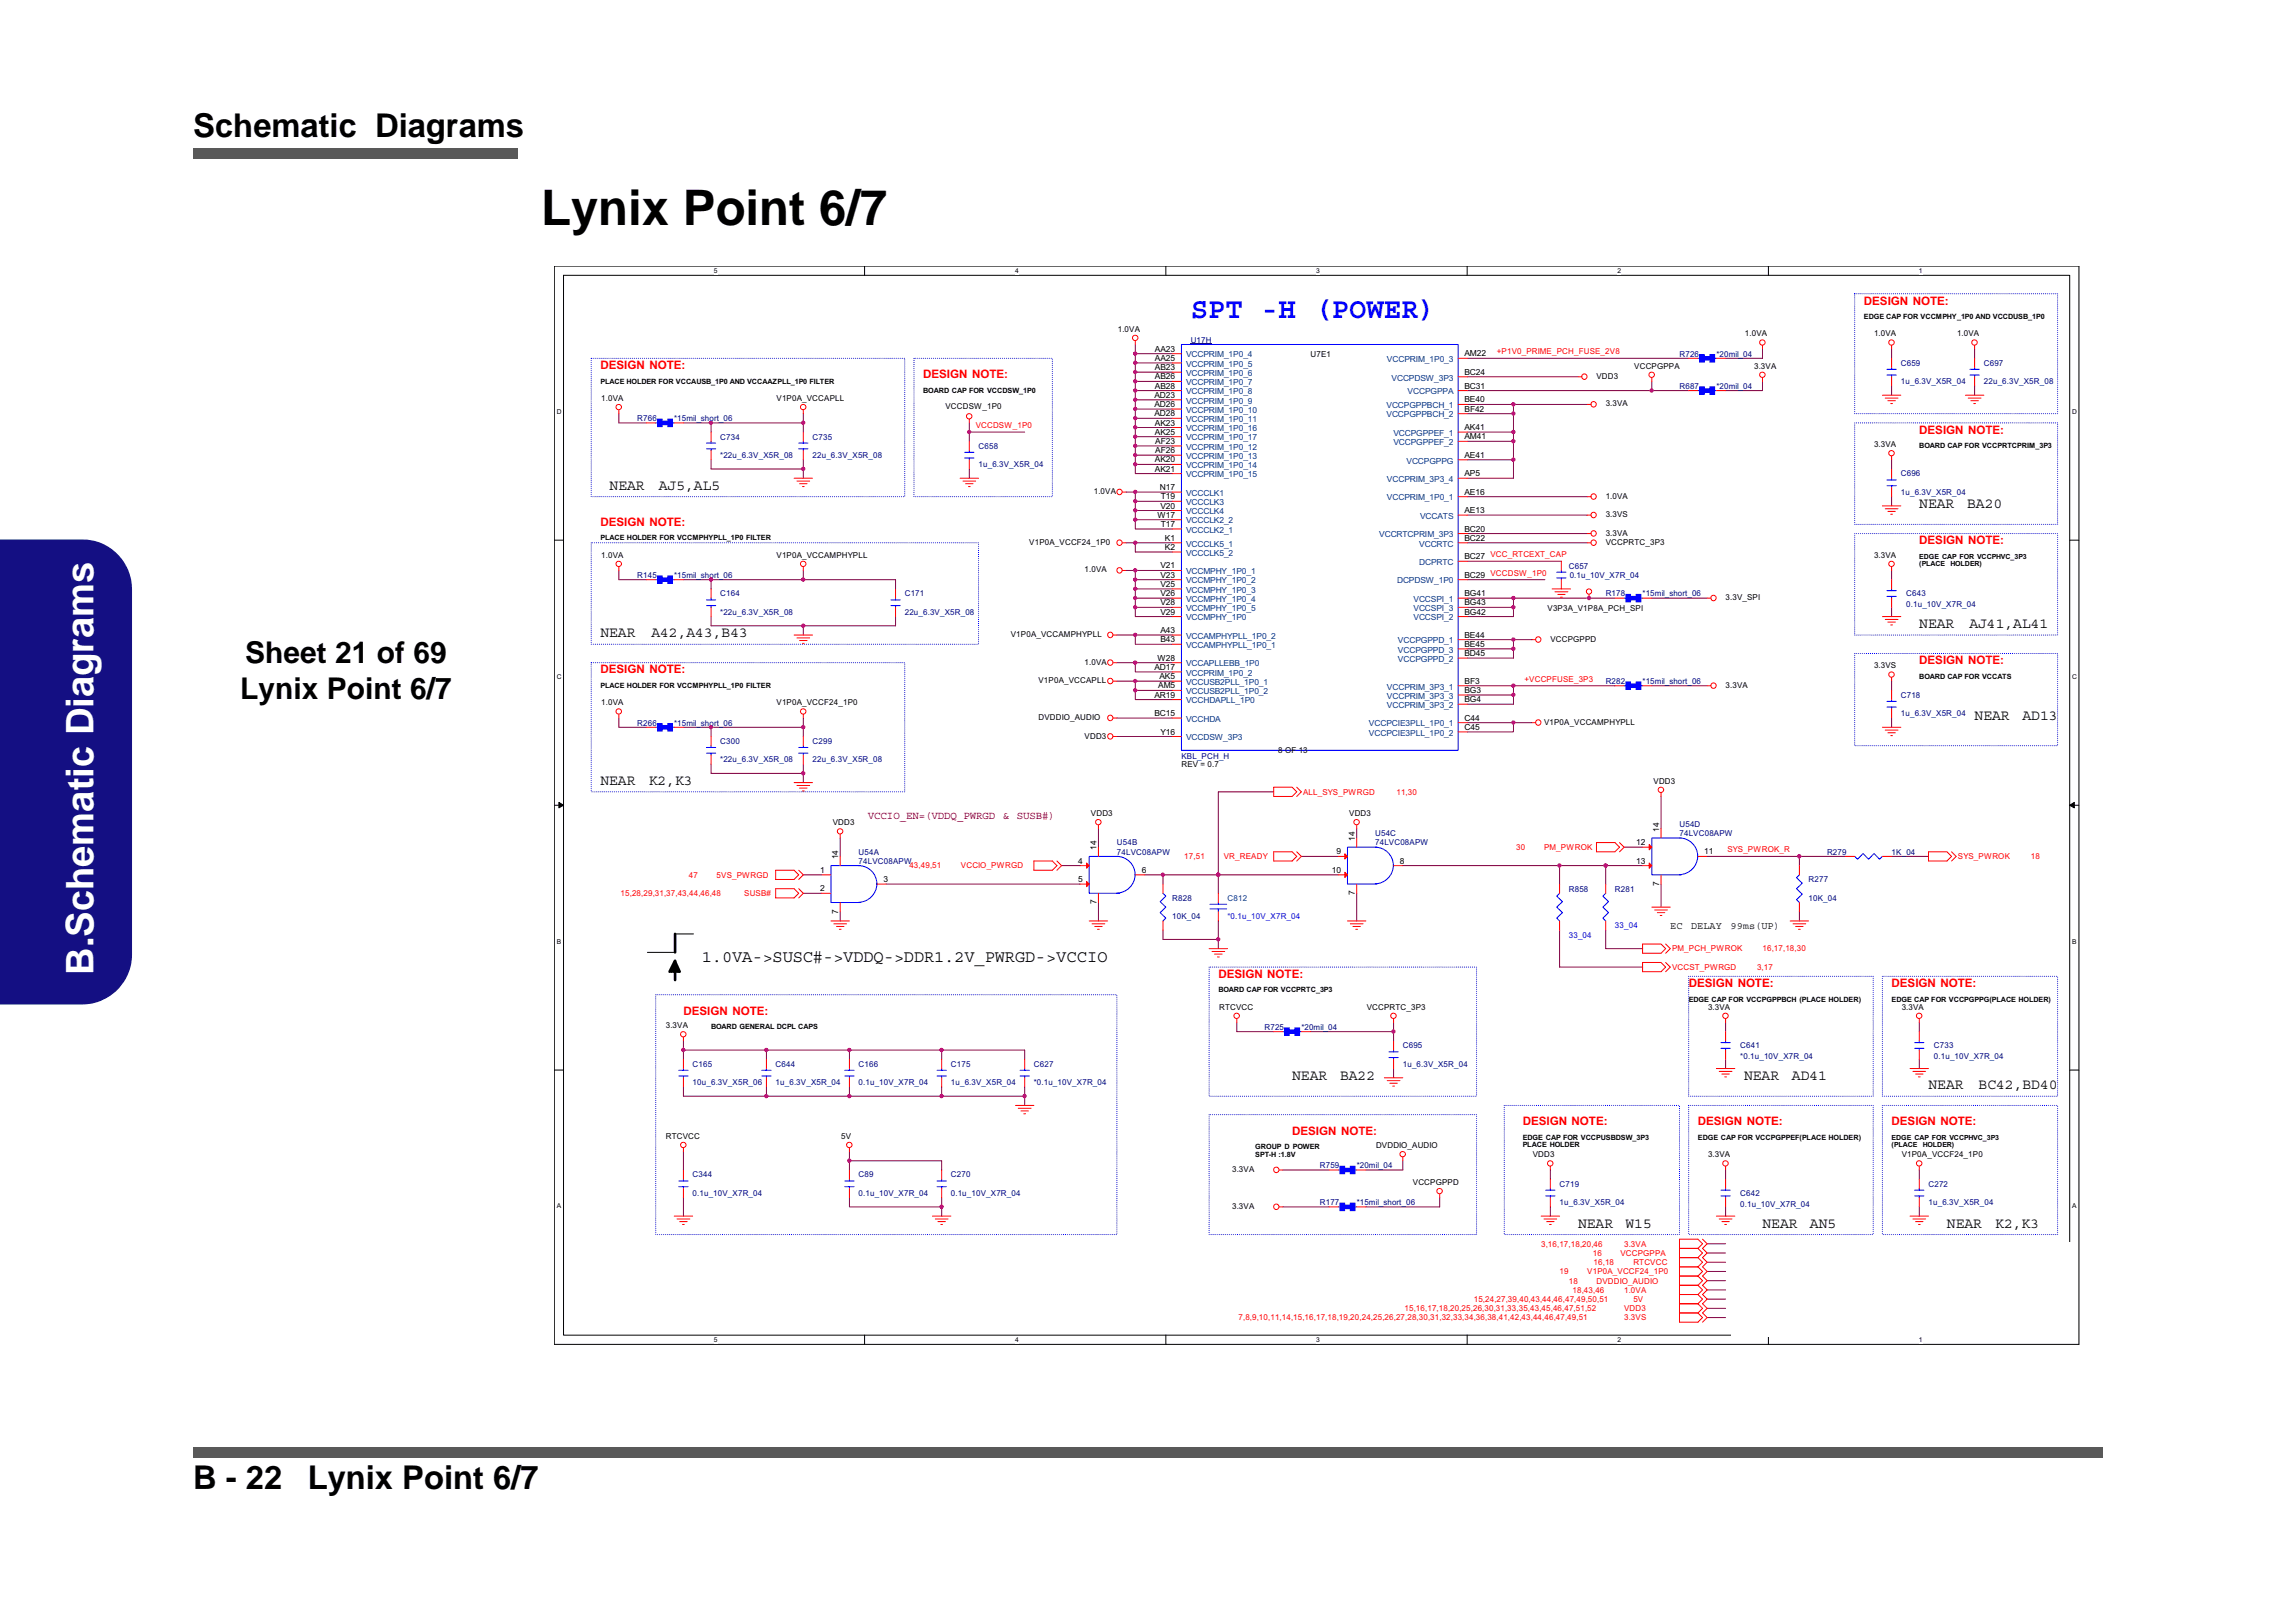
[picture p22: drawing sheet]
<svg xmlns="http://www.w3.org/2000/svg" width="297mm" height="210mm" viewBox="0 0 297 210" stroke-linecap="round" stroke-linejoin="round" font-family="sans-serif">
<defs><g id="words">
<text font-size="6.3" x="70" y="29.1">Lynix Point 6/7</text>
<text font-size="4.9" fill="#fff" x="12.1" y="126.1" transform="rotate(-90 12.1 126.1)">B.Schematic Diagrams</text>
<g font-size="4.2">
<text x="25" y="17.7">Schematic Diagrams</text>
<text x="25" y="192.7">B - 22</text>
<text x="39.8" y="192.7">Lynix Point 6/7</text>
</g>
<g font-size="3.9">
<text x="31.7" y="85.9">Sheet 21 of 69</text>
<text x="31.1" y="90.5">Lynix Point 6/7</text>
</g>
<text font-size="3.8" fill="#00f" x="154" y="41.1">SPT -H (POWER)</text>
<text font-size="2.2" x="90.8" y="124.5">1.0VA-&gt;SUSC#-&gt;VDDQ-&gt;DDR1.2V_PWRGD-&gt;VCCIO</text>
<g font-size="1.9">
<text x="78.9" y="63.4">NEAR</text>
<text x="85.2" y="63.4">AJ5,AL5</text>
<text x="248.3" y="65.8">NEAR</text>
<text x="254.5" y="65.8">BA20</text>
<text x="77.7" y="82.5">NEAR</text>
<text x="84.3" y="82.5">A42,A43,B43</text>
<text x="248.3" y="81.3">NEAR</text>
<text x="254.8" y="81.3">AJ41,AL41</text>
<text x="255.5" y="93.2">NEAR</text>
<text x="261.7" y="93.2">AD13</text>
<text x="77.7" y="101.6">NEAR</text>
<text x="83.9" y="101.6">K2,K3</text>
<text x="167.2" y="139.8">NEAR</text>
<text x="173.4" y="139.8">BA22</text>
<text x="225.6" y="139.8">NEAR</text>
<text x="231.8" y="139.8">AD41</text>
<text x="249.5" y="141">NEAR</text>
<text x="256" y="141">BC42,BD40</text>
<text x="204.2" y="158.9">NEAR</text>
<text x="210.3" y="158.9">W15</text>
<text x="228" y="158.9">NEAR</text>
<text x="234.2" y="158.9">AN5</text>
<text x="251.9" y="158.9">NEAR</text>
<text x="258.1" y="158.9">K2,K3</text>
</g>
<g font-size="1.5" fill="#f00">
<text x="241.1" y="39.4">DESIGN NOTE:</text>
<text x="77.7" y="47.8">DESIGN NOTE:</text>
<text x="119.4" y="49">DESIGN NOTE:</text>
<text x="248.3" y="56.1">DESIGN NOTE:</text>
<text x="77.7" y="68.1">DESIGN NOTE:</text>
<text x="248.3" y="70.4">DESIGN NOTE:</text>
<text x="77.7" y="87.2">DESIGN NOTE:</text>
<text x="248.3" y="86">DESIGN NOTE:</text>
<text x="88.4" y="131.3">DESIGN NOTE:</text>
<text x="157.6" y="126.5">DESIGN NOTE:</text>
<text x="218.5" y="127.7">DESIGN NOTE:</text>
<text x="244.7" y="127.7">DESIGN NOTE:</text>
<text x="167.2" y="146.8">DESIGN NOTE:</text>
<text x="197" y="145.6">DESIGN NOTE:</text>
<text x="219.7" y="145.6">DESIGN NOTE:</text>
<text x="244.7" y="145.6">DESIGN NOTE:</text>
</g>
<g font-size="1.4" fill="#800000">
<text x="112.3" y="105.9">VCCIO_EN=(VDDQ_PWRGD &amp;</text>
<text x="131.5" y="105.9">SUSB#)</text>
</g>
<g font-size="1.3">
<text x="216.1" y="120.2">EC</text>
<text x="218.8" y="120.2">DELAY</text>
<text x="223.9" y="120.2">99ms(UP)</text>
</g>
<g font-size="1.1">
<text x="144.6" y="42.9">1.0VA</text>
<text x="149.4" y="47.9">AB23</text>
<text x="149.4" y="45.5">AA23</text>
<text x="149.4" y="46.7">AA25</text>
<text x="169.6" y="46.1">U7E1</text>
<text x="189.5" y="46.1">AM22</text>
<text x="211.4" y="47.7">VCCPGPPA</text>
<text x="225.7" y="43.5">1.0VA</text>
<text x="226.9" y="47.7">3.3VA</text>
<text x="242.4" y="43.5">1.0VA</text>
<text x="253.2" y="43.5">1.0VA</text>
<text x="77.8" y="51.9">1.0VA</text>
<text x="100.5" y="51.9">V1P0A_VCCAPLL</text>
<text x="122.3" y="52.9">VCCDSW_1P0</text>
<text x="149.4" y="51.5">AD23</text>
<text x="149.4" y="52.7">AD26</text>
<text x="149.4" y="53.9">AD28</text>
<text x="149.4" y="49.1">AB26</text>
<text x="149.4" y="50.3">AB28</text>
<text x="189.5" y="48.5">BC24</text>
<text x="189.5" y="50.3">BC31</text>
<text x="189.5" y="52.1">BE40</text>
<text x="189.5" y="53.3">BF42</text>
<text x="206.5" y="49">VDD3</text>
<text x="207.7" y="52.6">3.3VA</text>
<text x="149.4" y="59.8">AK20</text>
<text x="149.4" y="55.1">AK23</text>
<text x="149.4" y="56.3">AK25</text>
<text x="149.5" y="57.5">AF23</text>
<text x="149.5" y="58.6">AF26</text>
<text x="189.5" y="59.2">AE41</text>
<text x="189.5" y="56.9">AM41</text>
<text x="189.5" y="55.7">AK41</text>
<text x="242.4" y="57.9">3.3VA</text>
<text x="141.5" y="63.9">1.0VA</text>
<text x="149.4" y="61">AK21</text>
<text x="150.1" y="63.4">N17</text>
<text x="150.1" y="65.8">V20</text>
<text x="150.2" y="64.6">T19</text>
<text x="189.5" y="61.6">AP5</text>
<text x="189.5" y="64">AE16</text>
<text x="207.7" y="64.5">1.0VA</text>
<text x="133.2" y="70.5">V1P0A_VCCF24_1P0</text>
<text x="149.8" y="67">W17</text>
<text x="150.2" y="68.2">T17</text>
<text x="150.7" y="70">K1</text>
<text x="150.7" y="71.2">K2</text>
<text x="189.5" y="68.8">BC20</text>
<text x="189.5" y="66.4">AE13</text>
<text x="189.5" y="70">BC22</text>
<text x="207.7" y="66.9">3.3VS</text>
<text x="207.7" y="69.3">3.3VA</text>
<text x="207.7" y="70.5">VCCPRTC_3P3</text>
<text x="77.8" y="72.2">1.0VA</text>
<text x="100.5" y="72.2">V1P0A_VCCAMPHYPLL</text>
<text x="140.3" y="74.1">1.0VA</text>
<text x="150.1" y="73.6">V21</text>
<text x="150.1" y="74.8">V23</text>
<text x="150.1" y="76">V25</text>
<text x="150.1" y="77.1">V26</text>
<text x="189.5" y="77.1">BG41</text>
<text x="189.5" y="74.8">BC29 VCCDSW_1P0</text>
<text x="189.5" y="72.4">BC27 VCC_RTCEXT_CAP</text>
<text x="223.2" y="77.7">3.3V_SPI</text>
<text x="242.4" y="72.2">3.3VA</text>
<text x="130.8" y="82.4">V1P0A_VCCAMPHYPLL</text>
<text x="150.1" y="83.1">B43</text>
<text x="150.1" y="81.9">A43</text>
<text x="150.1" y="79.5">V29</text>
<text x="150.1" y="78.3">V28</text>
<text x="189.5" y="83.7">BE45</text>
<text x="189.5" y="82.5">BE44</text>
<text x="189.5" y="79.5">BG42</text>
<text x="189.5" y="78.3">BG43</text>
<text x="200.2" y="79.1">V3P3A_V1P8A_PCH_SPI</text>
<text x="200.6" y="83">VCCPGPPD</text>
<text x="134.4" y="88.4">V1P0A_VCCAPLL</text>
<text x="140.3" y="86">1.0VA</text>
<text x="149.4" y="86.7">AD17</text>
<text x="149.8" y="85.5">W28</text>
<text x="149.8" y="89.1">AM5</text>
<text x="150" y="87.9">AK5</text>
<text x="189.5" y="88.5">BF3</text>
<text x="189.5" y="89.7">BG3</text>
<text x="189.5" y="84.9">BD45</text>
<text x="223.2" y="89">3.3VA</text>
<text x="242.4" y="86.5">3.3VS</text>
<text x="77.8" y="91.3">1.0VA</text>
<text x="100.5" y="91.3">V1P0A_VCCF24_1P0</text>
<text x="134.4" y="93.2">DVDDIO_AUDIO</text>
<text x="140.3" y="95.7">VDD3</text>
<text x="149.4" y="92.7">BC15</text>
<text x="149.4" y="90.3">AR19</text>
<text x="150.1" y="95.1">Y16</text>
<text x="189.5" y="93.3">C44</text>
<text x="189.5" y="94.5">C45</text>
<text x="189.5" y="90.9">BG4</text>
<text x="199.8" y="93.8">V1P0A_VCCAMPHYPLL</text>
<text x="152.8" y="99.3">REV = 0.7</text>
<text x="165.4" y="97.5">8 OF 13</text>
<text x="213.9" y="101.4">VDD3</text>
<text x="107.7" y="106.8">VDD3</text>
<text x="141.1" y="105.6">VDD3</text>
<text x="174.6" y="105.6">VDD3</text>
<text x="214.6" y="107.6" transform="rotate(-90 214.6 107.6)">14</text>
<text x="106.1" y="113">1</text>
<text x="108.4" y="111.2" transform="rotate(-90 108.4 111.2)">14</text>
<text x="139.5" y="111.8">4</text>
<text x="141.9" y="110" transform="rotate(-90 141.9 110)">14</text>
<text x="147.7" y="113">6</text>
<text x="172.3" y="113">10</text>
<text x="172.9" y="110.6">9</text>
<text x="175.3" y="108.8" transform="rotate(-90 175.3 108.8)">14</text>
<text x="181.1" y="111.8">8</text>
<text x="211.7" y="109.4">12</text>
<text x="211.7" y="111.8">13</text>
<text x="220.5" y="110.6">11</text>
<text x="106.1" y="115.3">2</text>
<text x="108.4" y="118.2" transform="rotate(-90 108.4 118.2)">7</text>
<text x="114.3" y="114.2">3</text>
<text x="139.5" y="114.2">5</text>
<text x="141.9" y="117" transform="rotate(-90 141.9 117)">7</text>
<text x="175.3" y="115.8" transform="rotate(-90 175.3 115.8)">7</text>
<text x="214.6" y="114.6" transform="rotate(-90 214.6 114.6)">7</text>
<text x="157.7" y="130.7">RTCVCC</text>
<text x="176.8" y="130.7">VCCPRTC_3P3</text>
<text x="221" y="130.7">3.3VA</text>
<text x="246" y="130.7">3.3VA</text>
<text x="86.1" y="133.1">3.3VA</text>
<text x="86.1" y="147.4">RTCVCC</text>
<text x="108.8" y="147.4">5V</text>
<text x="178" y="148.6">DVDDIO_AUDIO</text>
<text x="198.3" y="149.8">VDD3</text>
<text x="221" y="149.8">3.3VA</text>
<text x="246" y="149.8">V1P0A_VCCF24_1P0</text>
<text x="159.4" y="151.7">3.3VA</text>
<text x="182.8" y="153.3">VCCPGPPD</text>
<text x="159.4" y="156.4">3.3VA</text>
</g>
<g font-size="1.1" fill="#004080">
<text x="153.4" y="46.3">VCCPRIM_1P0_4</text>
<text x="153.4" y="47.5">VCCPRIM_1P0_5</text>
<text x="179.4" y="46.9">VCCPRIM_1P0_3</text>
<text x="153.4" y="48.6">VCCPRIM_1P0_6</text>
<text x="153.4" y="49.8">VCCPRIM_1P0_7</text>
<text x="153.4" y="51">VCCPRIM_1P0_8</text>
<text x="153.4" y="52.2">VCCPRIM_1P0_9</text>
<text x="153.4" y="53.4">VCCPRIM_1P0_10</text>
<text x="179.4" y="52.8">VCCPGPPBCH_1</text>
<text x="180" y="49.2">VCCPDSW_3P3</text>
<text x="182.1" y="51">VCCPGPPA</text>
<text x="153.4" y="54.6">VCCPRIM_1P0_11</text>
<text x="153.4" y="58.2">VCCPRIM_1P0_12</text>
<text x="153.4" y="59.4">VCCPRIM_1P0_13</text>
<text x="153.4" y="55.8">VCCPRIM_1P0_16</text>
<text x="153.4" y="57">VCCPRIM_1P0_17</text>
<text x="179.4" y="54">VCCPGPPBCH_2</text>
<text x="180.3" y="57.6">VCCPGPPEF_2</text>
<text x="180.3" y="56.4">VCCPGPPEF_1</text>
<text x="182" y="60">VCCPGPPG</text>
<text x="153.4" y="64.2">VCCCLK1</text>
<text x="153.4" y="65.4">VCCCLK3</text>
<text x="153.4" y="60.6">VCCPRIM_1P0_14</text>
<text x="153.4" y="61.8">VCCPRIM_1P0_15</text>
<text x="179.4" y="62.4">VCCPRIM_3P3_4</text>
<text x="179.4" y="64.8">VCCPRIM_1P0_1</text>
<text x="153.4" y="68.9">VCCCLK2_1</text>
<text x="153.4" y="67.7">VCCCLK2_2</text>
<text x="153.4" y="66.5">VCCCLK4</text>
<text x="153.4" y="70.7">VCCCLK5_1</text>
<text x="153.4" y="71.9">VCCCLK5_2</text>
<text x="178.4" y="69.5">VCCRTCPRIM_3P3</text>
<text x="183.6" y="70.7">VCCRTC</text>
<text x="183.7" y="67.1">VCCATS</text>
<text x="153.4" y="74.3">VCCMPHY_1P0_1</text>
<text x="153.4" y="75.5">VCCMPHY_1P0_2</text>
<text x="153.4" y="76.7">VCCMPHY_1P0_3</text>
<text x="153.4" y="77.9">VCCMPHY_1P0_4</text>
<text x="180.7" y="75.5">DCPDSW_1P0</text>
<text x="182.9" y="77.9">VCCSPI_1</text>
<text x="183.6" y="73.1">DCPRTC</text>
<text x="153.4" y="83.9">VCCAMPHYPLL_1P0_1</text>
<text x="153.4" y="82.7">VCCAMPHYPLL_1P0_2</text>
<text x="153.4" y="80.3">VCCMPHY_1P0</text>
<text x="153.4" y="79.1">VCCMPHY_1P0_5</text>
<text x="180.9" y="83.3">VCCPGPPD_1</text>
<text x="182.9" y="80.3">VCCSPI_2</text>
<text x="182.9" y="79.1">VCCSPI_3</text>
<text x="153.4" y="86.2">VCCAPLLEBB_1P0</text>
<text x="153.4" y="87.4">VCCPRIM_1P0_2</text>
<text x="153.4" y="88.6">VCCUSB2PLL_1P0_1</text>
<text x="153.4" y="89.8">VCCUSB2PLL_1P0_2</text>
<text x="179.4" y="89.2">VCCPRIM_3P3_1</text>
<text x="180.9" y="85.6">VCCPGPPD_2</text>
<text x="180.9" y="84.5">VCCPGPPD_3</text>
<text x="153.4" y="93.4">VCCHDA</text>
<text x="153.4" y="91">VCCHDAPLL_1P0</text>
<text x="153.4" y="95.8">VCCDSW_3P3</text>
<text x="177.1" y="94">VCCPCIE3PLL_1P0_1</text>
<text x="177.1" y="95.2">VCCPCIE3PLL_1P0_2</text>
<text x="179.4" y="91.6">VCCPRIM_3P3_2</text>
<text x="179.4" y="90.4">VCCPRIM_3P3_3</text>
<text x="158.8" y="116.6">C812</text>
</g>
<g font-size="1.1" fill="#000080">
<text x="154" y="44.4">U17H</text>
<text x="217.3" y="46.1">R726</text>
<text x="222.1" y="46.1">*20mil_04</text>
<text x="245.9" y="47.3">C659</text>
<text x="256.7" y="47.3">C697</text>
<text x="217.3" y="50.3">R687</text>
<text x="222.1" y="50.3">*20mil_04</text>
<text x="245.9" y="49.7">1u_6.3V_X5R_04</text>
<text x="256.7" y="49.7">22u_6.3V_X5R_08</text>
<text x="82.4" y="54.5">R766</text>
<text x="87.2" y="54.5">*15mil_short_06</text>
<text x="93.2" y="56.9">C734</text>
<text x="93.2" y="59.3">*22u_6.3V_X5R_08</text>
<text x="105.1" y="56.9">C735</text>
<text x="105.1" y="59.3">22u_6.3V_X5R_08</text>
<text x="126.6" y="58.1">C658</text>
<text x="126.6" y="60.5">1u_6.3V_X5R_04</text>
<text x="245.9" y="61.7">C696</text>
<text x="245.9" y="64">1u_6.3V_X5R_04</text>
<text x="82.4" y="74.8">R145</text>
<text x="87.2" y="74.8">*15mil_short_06</text>
<text x="93.2" y="77.2">C164</text>
<text x="117.1" y="77.2">C171</text>
<text x="203" y="73.6">C657</text>
<text x="203.1" y="74.8">0.1u_10V_X7R_04</text>
<text x="207.7" y="77.2">R178</text>
<text x="212.5" y="77.2">*15mil_short_06</text>
<text x="246.6" y="77.2">C643</text>
<text x="93.2" y="79.6">*22u_6.3V_X5R_08</text>
<text x="117.1" y="79.6">22u_6.3V_X5R_08</text>
<text x="246.6" y="78.6">0.1u_10V_X7R_04</text>
<text x="207.7" y="88.5">R282</text>
<text x="212.5" y="88.5">*15mil_short_06</text>
<text x="82.4" y="93.9">R266</text>
<text x="87.2" y="93.9">*15mil_short_06</text>
<text x="245.9" y="90.3">C718</text>
<text x="245.9" y="92.7">1u_6.3V_X5R_04</text>
<text x="93.2" y="96.3">C300</text>
<text x="93.2" y="98.7">*22u_6.3V_X5R_08</text>
<text x="105.1" y="96.3">C299</text>
<text x="105.1" y="98.7">22u_6.3V_X5R_08</text>
<text x="152.8" y="98.2">KBL_PCH_H</text>
<text x="217.3" y="107">U54D</text>
<text x="111.1" y="110.6">U54A</text>
<text x="111.1" y="111.8">74LVC08APW</text>
<text x="144.5" y="109.4">U54B</text>
<text x="144.5" y="110.6">74LVC08APW</text>
<text x="177.9" y="108.2">U54C</text>
<text x="177.9" y="109.4">74LVC08APW</text>
<text x="217.3" y="108.2">74LVC08APW</text>
<text x="236.4" y="110.6">R279</text>
<text x="244.7" y="110.6">1K_04</text>
<text x="151.7" y="116.6">R828</text>
<text x="151.7" y="119">10K_04</text>
<text x="203" y="115.4">R858</text>
<text x="208.9" y="115.4">R281</text>
<text x="234" y="114.2">R277</text>
<text x="234" y="116.6">10K_04</text>
<text x="163.6" y="133.3">R725</text>
<text x="168.4" y="133.3">*20mil_04</text>
<text x="181.5" y="135.7">C695</text>
<text x="225.1" y="135.7">C641</text>
<text x="225.1" y="137.1">*0.1u_10V_X7R_04</text>
<text x="250.2" y="135.7">C733</text>
<text x="250.2" y="137.1">0.1u_10V_X7R_04</text>
<text x="89.6" y="138.1">C165</text>
<text x="89.6" y="140.4">10u_6.3V_X5R_06</text>
<text x="100.3" y="138.1">C644</text>
<text x="100.3" y="140.4">1u_6.3V_X5R_04</text>
<text x="111.1" y="138.1">C166</text>
<text x="111.1" y="140.4">0.1u_10V_X7R_04</text>
<text x="123" y="138.1">C175</text>
<text x="123" y="140.4">1u_6.3V_X5R_04</text>
<text x="133.8" y="138.1">C627</text>
<text x="133.8" y="140.4">*0.1u_10V_X7R_04</text>
<text x="181.5" y="138.1">1u_6.3V_X5R_04</text>
<text x="89.6" y="152.4">C344</text>
<text x="89.6" y="154.8">0.1u_10V_X7R_04</text>
<text x="111.1" y="152.4">C89</text>
<text x="111.1" y="154.8">0.1u_10V_X7R_04</text>
<text x="123" y="152.4">C270</text>
<text x="123" y="154.8">0.1u_10V_X7R_04</text>
<text x="170.7" y="151.2">R759</text>
<text x="170.7" y="156">R177</text>
<text x="175.5" y="156">*15mil_short_06</text>
<text x="175.5" y="151.2">*20mil_04</text>
<text x="201.8" y="153.6">C719</text>
<text x="201.8" y="156">1u_6.3V_X5R_04</text>
<text x="225.1" y="154.8">C642</text>
<text x="249.5" y="153.6">C272</text>
<text x="249.5" y="156">1u_6.3V_X5R_04</text>
<text x="225.1" y="156.2">0.1u_10V_X7R_04</text>
</g>
<g font-size="1.1" fill="#f00">
<text x="193.6" y="45.9">+P1V0_PRIME_PCH_FUSE_2V8</text>
<text x="126.2" y="55.4">VCCDSW_1P0</text>
<text x="197.2" y="88.2">+VCCPFUSE_3P3</text>
<text x="168.6" y="102.8">ALL_SYS_PWRGD</text>
<text x="180.7" y="102.8">11,30</text>
<text x="89.1" y="113.6">47</text>
<text x="92.7" y="113.6">5VS_PWRGD</text>
<text x="117.6" y="112.4">43,49,51</text>
<text x="124.3" y="112.4">VCCIO_PWRGD</text>
<text x="153.2" y="111.2">17,51</text>
<text x="158.3" y="111.2">VR_READY</text>
<text x="196.2" y="110">30</text>
<text x="199.8" y="110">PM_PWROK</text>
<text x="223.5" y="110.3">SYS_PWROK_R</text>
<text x="253.3" y="111.2">SYS_PWROK</text>
<text x="262.7" y="111.2">18</text>
<text x="80.3" y="116">15,28,29,31,37,43,44,46,48</text>
<text x="96.3" y="116">SUSB#</text>
<text x="216.3" y="123.1">PM_PCH_PWROK</text>
<text x="216.3" y="125.5">VCCST_PWRGD</text>
<text x="227.3" y="125.5">3,17</text>
<text x="228" y="123.1">16,17,18,30</text>
<text x="199.4" y="161.3">3,16,17,18,20,46</text>
<text x="210.1" y="161.3">3.3VA</text>
<text x="201.8" y="164.9">19</text>
<text x="203" y="166.1">18</text>
<text x="203.4" y="167.3">18,43,46</text>
<text x="205.3" y="164.9">V1P0A_VCCF24_1P0</text>
<text x="206.1" y="162.5">16</text>
<text x="206.2" y="163.7">16,18</text>
<text x="206.5" y="166.1">DVDDIO_AUDIO</text>
<text x="209.6" y="162.5">VCCPGPPA</text>
<text x="210.1" y="167.3">1.0VA</text>
<text x="211.3" y="163.7">RTCVCC</text>
<text x="160.2" y="170.9">7,8,9,10,11,14,15,16,17,18,19,20,24,25,26,27,28,30,31,32,33,34,36,38,41,42,43,44,46,47,49,51</text>
<text x="181.7" y="169.7">15,16,17,18,20,25,26,30,31,33,35,43,45,46,47,51,52</text>
<text x="190.7" y="168.5">15,24,27,39,40,43,44,46,47,49,50,51</text>
<text x="210.1" y="170.9">3.3VS</text>
<text x="210.1" y="169.7">VDD3</text>
<text x="211.3" y="168.5">5V</text>
</g>
<g font-size="1.1" fill="#00f">
<text x="158.8" y="119">*0.1u_10V_X7R_04</text>
<text x="203" y="121.3">33_04</text>
<text x="208.9" y="120.1">33_04</text>
</g>
<g font-size=".9">
<text x="92.4" y="35.3">5</text>
<text x="131.3" y="35.3">4</text>
<text x="170.3" y="35.3">3</text>
<text x="209.3" y="35.3">2</text>
<text x="248.2" y="35.3">1</text>
<text x="241.1" y="41.3">EDGE CAP FOR VCCMPHY_1P0 AND VCCDUSB_1P0</text>
<text x="72" y="53.5">D</text>
<text x="77.7" y="49.6">PLACE HOLDER FOR VCCAUSB_1P0 AND VCCAAZPLL_1P0 FILTER</text>
<text x="119.4" y="50.8">BOARD CAP FOR VCCDSW_1P0</text>
<text x="268.1" y="53.5">D</text>
<text x="248.3" y="58">BOARD CAP FOR VCCPRTCPRIM_3P3</text>
<text x="77.7" y="69.9">PLACE HOLDER FOR VCCMPHYPLL_1P0 FILTER</text>
<text x="248.3" y="72.3">EDGE CAP FOR VCCPHVC_3P3</text>
<text x="248.3" y="73.2">(PLACE</text>
<text x="252.3" y="73.2">HOLDER)</text>
<text x="72" y="87.8">C</text>
<text x="77.7" y="89">PLACE HOLDER FOR VCCMPHYPLL_1P0 FILTER</text>
<text x="248.3" y="87.8">BOARD CAP FOR VCCATS</text>
<text x="268.1" y="87.8">C</text>
<text x="72" y="122.1">B</text>
<text x="268.1" y="122.1">B</text>
<text x="157.6" y="128.4">BOARD CAP FOR VCCPRTC_3P3</text>
<text x="218.5" y="129.6">EDGE CAP FOR VCCPGPPBCH (PLACE HOLDER)</text>
<text x="244.7" y="129.6">EDGE CAP FOR VCCPGPPG(PLACE HOLDER)</text>
<text x="92" y="133.2">BOARD GENERAL DCPL CAPS</text>
<text x="162.4" y="148.7">GROUP D POWER</text>
<text x="162.4" y="149.7">SPT-H :1.8V</text>
<text x="197" y="147.5">EDGE CAP FOR VCCPUSBDSW_3P3</text>
<text x="197" y="148.5">PLACE HOLDER</text>
<text x="219.7" y="147.5">EDGE CAP FOR VCCPGPPEF(PLACE HOLDER)</text>
<text x="244.7" y="147.5">EDGE CAP FOR VCCPHVC_3P3</text>
<text x="244.7" y="148.4">(PLACE</text>
<text x="248.8" y="148.4">HOLDER)</text>
<text x="72" y="156.4">A</text>
<text x="268.1" y="156.4">A</text>
<text x="92.4" y="173.7">5</text>
<text x="131.3" y="173.7">4</text>
<text x="170.3" y="173.7">3</text>
<text x="209.3" y="173.7">2</text>
<text x="248.2" y="173.7">1</text>
</g>
</g></defs>
<g fill="#595959">
<path d="M25 19.2h42v1.4h-42z"/>
<path d="M25 187.2h247v1.4h-247z"/>
</g>
<path d="M0 69.9h10.6a6.4 6.4 0 0 1 6.4 6.4v47.3a6.4 6.4 0 0 1-6.4 6.3h-10.6z" fill-rule="evenodd" fill="#140f83"/>
<g fill="#140f83">
<path d="M16.2 73.3l.1-.1 .5 1.1 .2 .6 .1 1.3v47.4a6.5 6.5 0 0 1-6.4 6.4h-10.7v-6.4v6.2h10.6l1.3-.1 1.8-.7 1.4-1 1.1-1.5 .4-1.1 .2-.6 .1-1.2v-47.3l-.1-1.3z"/>
<path d="M0 69.8h10.6a6.4 6.4 0 0 1 5.7 3.4l-.1 .1-1.1-1.5-1-.8-1-.5-1.2-.4-1.3-.1h-10.6v53.6z"/>
</g>
<path d="M71.7 34.4h199.3v141h-199.3z" fill="#fff"/>
<path d="M71.7 34.4h197.3v139.6h-197.3zM72.9 35.6h194.9v137.2h-194.9z" fill="none" stroke="#000" stroke-width=".13"/>
<g fill="#fff">
<path d="M92.4 34.5h.4v1h-.4z"/>
<path d="M92.4 172.9h.4v.9h-.4z"/>
</g>
<path d="M111.9 34.4v1.2M111.9 172.8v1.2" fill="none" stroke="#000" stroke-width=".13"/>
<g fill="#fff">
<path d="M131.3 34.5h.5v1h-.5z"/>
<path d="M131.3 172.9h.5v.9h-.5z"/>
</g>
<path d="M150.8 34.4v1.2M150.8 172.8v1.2" fill="none" stroke="#000" stroke-width=".13"/>
<g fill="#fff">
<path d="M170.3 34.5h.4v1h-.4z"/>
<path d="M170.3 172.9h.4v.9h-.4z"/>
</g>
<path d="M189.8 34.4v1.2M189.8 172.8v1.2" fill="none" stroke="#000" stroke-width=".13"/>
<g fill="#fff">
<path d="M209.3 34.5h.4v1h-.4z"/>
<path d="M209.3 172.9h.4v.9h-.4z"/>
</g>
<path d="M228.8 34.4v1.2M228.8 172.8v1.2" fill="none" stroke="#000" stroke-width=".13"/>
<g fill="#fff">
<path d="M248.2 34.5h.5v1h-.5z"/>
<path d="M248.2 172.9h.5v.9h-.5z"/>
<path d="M72 52.8h.6v.9h-.6z"/>
<path d="M268.1 52.8h.6v.9h-.6z"/>
<path d="M72 87h.6v1h-.6z"/>
<path d="M268.1 87h.6v1h-.6z"/>
</g>
<path d="M71.7 69.9h1.2M267.8 69.9h1.2" fill="none" stroke="#000" stroke-width=".13"/>
<g fill="#fff">
<path d="M72 121.3h.6v1h-.6z"/>
<path d="M268.1 121.3h.5v1h-.5z"/>
</g>
<path d="M71.7 104.2h1.2M72.3 103.8l.6 .4-.6 .3zM267.8 104.2l.6-.4v.7zM267.8 104.2h1.2" fill="none" stroke="#000" stroke-width=".13"/>
<path d="M72.3 103.8l.6 .4-.6 .3zM267.8 104.2l.6-.4v.7z" fill="#000"/>
<g fill="#fff">
<path d="M72 155.6h.6v1h-.6z"/>
<path d="M268.1 155.6h.5v1h-.5z"/>
</g>
<path d="M71.7 138.5h1.2M83.8 123.2h3.5M86.6 125.7h1.3M87.3 120.9h2.4M267.8 138.5h1.2" fill="none" stroke="#000" stroke-width=".13"/>
<g fill="none" stroke="#00f" stroke-width=".13">
<path d="M239.9 38h26.3v15.5h-26.3zM76.5 46.4h40.6v17.9h-40.6zM118.2 46.4h17.9v17.9h-17.9zM239.9 54.7h26.3v13.2h-26.3zM76.5 70.2h50.1v13.2h-50.1zM239.9 69.1h26.3v13.1h-26.3zM76.5 85.8h40.6v16.7h-40.6zM239.9 84.6h26.3v11.9h-26.3zM84.8 128.7h59.7v31.1h-59.7zM156.4 125.2h34.6v16.7h-34.6zM218.5 126.3h23.8v15.6h-23.8zM243.5 126.3h22.7v15.6h-22.7z"/>
<path d="M156.4 144.2h34.6v15.6h-34.6zM194.6 143.1h22.7v16.7h-22.7zM218.5 143.1h23.8v16.7h-23.8zM243.5 143.1h22.7v16.7h-22.7z"/>
</g>
<path d="M87.2 125l-.3 .7M87.3 124.3l-.7 1.4M87.3 125.4l.3 .3M87.3 125.2l.5 .5M87.3 120.9v2.3M87.4 125l-.3 .7M87.9 125.7l-.6-1.3v2.4" fill="none" stroke="#000" stroke-width=".34"/>
<path d="M146.9 47v1.2M220.9 170.5h2.3M220.9 169.3h2.3" fill="none" stroke="#800040" stroke-width=".13"/>
<path d="M146.7 48h.3l.1 .1-.1 .2-.1 .1-.2-.1z" fill-rule="evenodd" fill="#f0f"/>
<path d="M146.7 48h.3l.1 .1-.1 .2-.1 .1-.2-.1z" fill="none" stroke="#f0f" stroke-width=".13"/>
<path d="M146.7 46.8h.3l.1 .1-.1 .2-.1 .1-.2-.1z" fill-rule="evenodd" fill="#f0f"/>
<path d="M146.7 46.8h.3l.1 .1-.1 .2-.1 .1-.2-.1z" fill="none" stroke="#f0f" stroke-width=".13"/>
<path d="M146.9 56.5h4.8" fill="none" stroke="#800040" stroke-width=".13"/>
<path d="M146.7 56.3h.3l.1 .2-.1 .1-.1 .1-.2-.1z" fill-rule="evenodd" fill="#f0f"/>
<path d="M146.7 56.3h.3l.1 .2-.1 .1-.1 .1-.2-.1z" fill="none" stroke="#f0f" stroke-width=".13"/>
<path d="M146.9 45.8h4.8M146.9 55.3h4.8" fill="none" stroke="#800040" stroke-width=".13"/>
<path d="M146.7 55.2h.3l.1 .1-.1 .2h-.1h-.2z" fill-rule="evenodd" fill="#f0f"/>
<path d="M146.7 55.2h.3l.1 .1-.1 .2h-.1h-.2z" fill="none" stroke="#f0f" stroke-width=".13"/>
<path d="M146.9 54.1h4.8M146.9 54.1v2.4M151.7 52.9h-4.8v1.2" fill="none" stroke="#800040" stroke-width=".13"/>
<path d="M146.7 54h.3l.1 .1-.1 .2h-.1h-.2z" fill-rule="evenodd" fill="#f0f"/>
<path d="M146.7 54h.3l.1 .1-.1 .2h-.1h-.2z" fill="none" stroke="#f0f" stroke-width=".13"/>
<path d="M146.7 52.8h.3l.1 .1-.1 .2h-.1h-.2z" fill-rule="evenodd" fill="#f0f"/>
<path d="M146.7 52.8h.3l.1 .1-.1 .2h-.1h-.2z" fill="none" stroke="#f0f" stroke-width=".13"/>
<path d="M146.9 51.7h4.8M146.9 50.5h4.8M146.9 49.4h4.8" fill="none" stroke="#800040" stroke-width=".13"/>
<path d="M146.7 49.2h.3l.1 .1-.1 .2-.1 .1-.2-.1z" fill-rule="evenodd" fill="#f0f"/>
<path d="M146.7 49.2h.3l.1 .1-.1 .2-.1 .1-.2-.1z" fill="none" stroke="#f0f" stroke-width=".13"/>
<path d="M146.9 47h4.8M151.7 48.2h-4.8v2.3M145.7 63.7h1.2" fill="none" stroke="#800040" stroke-width=".13"/>
<path d="M146.7 63.5h.3l.1 .2-.1 .1-.1 .1-.2-.1z" fill-rule="evenodd" fill="#f0f"/>
<path d="M146.7 63.5h.3l.1 .2-.1 .1-.1 .1-.2-.1z" fill="none" stroke="#f0f" stroke-width=".13"/>
<path d="M146.9 64.9h4.8M146.9 64.9v1.2h4.8M151.7 63.7h-4.8v1.2M151.7 67.3h-4.8v1.2h4.8" fill="none" stroke="#800040" stroke-width=".13"/>
<path d="M146.7 64.7h.3l.1 .1-.1 .2-.1 .1-.2-.1z" fill-rule="evenodd" fill="#f0f"/>
<path d="M146.7 64.7h.3l.1 .1-.1 .2-.1 .1-.2-.1z" fill="none" stroke="#f0f" stroke-width=".13"/>
<path d="M145.7 73.8h1.2" fill="none" stroke="#800040" stroke-width=".13"/>
<path d="M146.7 73.7h.3l.1 .1-.1 .2h-.1h-.2z" fill-rule="evenodd" fill="#f0f"/>
<path d="M146.7 73.7h.3l.1 .1-.1 .2h-.1h-.2z" fill="none" stroke="#f0f" stroke-width=".13"/>
<path d="M146.9 78.6h4.8M146.9 75h4.8M146.9 75v1.2M151.7 73.8h-4.8v1.2" fill="none" stroke="#800040" stroke-width=".13"/>
<path d="M146.7 76h.3l.1 .2-.1 .1-.1 .1-.2-.1z" fill-rule="evenodd" fill="#f0f"/>
<path d="M146.7 76h.3l.1 .2-.1 .1-.1 .1-.2-.1z" fill="none" stroke="#f0f" stroke-width=".13"/>
<path d="M146.7 74.8h.3l.1 .2-.1 .1-.1 .1-.2-.1z" fill-rule="evenodd" fill="#f0f"/>
<path d="M146.7 74.8h.3l.1 .2-.1 .1-.1 .1-.2-.1z" fill="none" stroke="#f0f" stroke-width=".13"/>
<path d="M146.9 77.4h4.8M146.9 77.4v1.2M151.7 76.2h-4.8v1.2" fill="none" stroke="#800040" stroke-width=".13"/>
<path d="M146.7 77.2h.3l.1 .2-.1 .1-.1 .1-.2-.1z" fill-rule="evenodd" fill="#f0f"/>
<path d="M146.7 77.2h.3l.1 .2-.1 .1-.1 .1-.2-.1z" fill="none" stroke="#f0f" stroke-width=".13"/>
<path d="M144.5 82.2h2.4" fill="none" stroke="#800040" stroke-width=".13"/>
<path d="M146.7 82h.3l.1 .2-.1 .1-.1 .1-.2-.1z" fill-rule="evenodd" fill="#f0f"/>
<path d="M146.7 82h.3l.1 .2-.1 .1-.1 .1-.2-.1z" fill="none" stroke="#f0f" stroke-width=".13"/>
<path d="M189.8 46.4h28.7M189.8 52.3h6M189.8 59.5h6v2.4h-6M189.8 48.8h14.4M151.7 82.2h-4.8v1.2h4.8" fill="none" stroke="#800040" stroke-width=".13"/>
<path d="M195.6 59.3h.3l.1 .2-.1 .1-.1 .1-.2-.1z" fill-rule="evenodd" fill="#f0f"/>
<path d="M195.6 59.3h.3l.1 .2-.1 .1-.1 .1-.2-.1z" fill="none" stroke="#f0f" stroke-width=".13"/>
<path d="M189.8 57.1h6" fill="none" stroke="#800040" stroke-width=".13"/>
<path d="M195.6 56.9h.3l.1 .2-.1 .1-.1 .1-.2-.1z" fill-rule="evenodd" fill="#f0f"/>
<path d="M195.6 56.9h.3l.1 .2-.1 .1-.1 .1-.2-.1z" fill="none" stroke="#f0f" stroke-width=".13"/>
<path d="M189.8 55.9h6" fill="none" stroke="#800040" stroke-width=".13"/>
<path d="M195.6 55.7h.3l.1 .2-.1 .1-.1 .1-.2-.1z" fill-rule="evenodd" fill="#f0f"/>
<path d="M195.6 55.7h.3l.1 .2-.1 .1-.1 .1-.2-.1z" fill="none" stroke="#f0f" stroke-width=".13"/>
<path d="M189.8 53.5h6v3.6M195.8 52.3h9.5M189.8 72.6h12.2M189.8 64.3h15.5M189.8 66.7h15.5M189.8 69h15.5M189.8 70.2h15.5M189.8 77.4h6M195.8 78.6v1.2h-6" fill="none" stroke="#800040" stroke-width=".13"/>
<path d="M195.6 78.4h.3l.1 .2-.1 .1-.1 .1-.2-.1z" fill-rule="evenodd" fill="#f0f"/>
<path d="M195.6 78.4h.3l.1 .2-.1 .1-.1 .1-.2-.1z" fill="none" stroke="#f0f" stroke-width=".13"/>
<path d="M189.8 78.6h6M88.4 134.7v1.2h10.8M166 151.4h5.9M166 156.2h5.9M176.7 156.2h9.6M176.7 151.4h4.8" fill="none" stroke="#800040" stroke-width=".13"/>
<path d="M99 135.7h.3l.1 .2-.1 .1-.2 .1-.1-.1z" fill-rule="evenodd" fill="#f0f"/>
<path d="M99 135.7h.3l.1 .2-.1 .1-.2 .1-.1-.1z" fill="none" stroke="#f0f" stroke-width=".13"/>
<path d="M88.2 135.7h.3l.1 .2-.1 .1-.1 .1-.2-.1z" fill-rule="evenodd" fill="#f0f"/>
<path d="M88.2 135.7h.3l.1 .2-.1 .1-.1 .1-.2-.1z" fill="none" stroke="#f0f" stroke-width=".13"/>
<path d="M88.4 135.9v1.2M99.2 135.9v1.2M88.4 141.9h10.8" fill="none" stroke="#800040" stroke-width=".13"/>
<path d="M99 141.7h.3l.1 .1-.1 .2-.2 .1-.1-.1z" fill-rule="evenodd" fill="#f0f"/>
<path d="M99 141.7h.3l.1 .1-.1 .2-.2 .1-.1-.1z" fill="none" stroke="#f0f" stroke-width=".13"/>
<path d="M99.2 135.9h10.7M88.4 155v2.4" fill="none" stroke="#800040" stroke-width=".13"/>
<path d="M109.7 135.7h.3l.1 .2-.1 .1-.1 .1-.2-.1z" fill-rule="evenodd" fill="#f0f"/>
<path d="M109.7 135.7h.3l.1 .2-.1 .1-.1 .1-.2-.1z" fill="none" stroke="#f0f" stroke-width=".13"/>
<path d="M109.9 135.9v1.2M99.2 141.9h10.7" fill="none" stroke="#800040" stroke-width=".13"/>
<path d="M109.7 141.7h.3l.1 .1-.1 .2-.1 .1-.2-.1z" fill-rule="evenodd" fill="#f0f"/>
<path d="M109.7 141.7h.3l.1 .1-.1 .2-.1 .1-.2-.1z" fill="none" stroke="#f0f" stroke-width=".13"/>
<path d="M109.9 135.9h11.9M121.8 135.9v1.2M121.8 135.9h10.8M109.9 141.9h11.9" fill="none" stroke="#800040" stroke-width=".13"/>
<path d="M121.7 135.7h.3v.2v.1l-.2 .1-.1-.1z" fill-rule="evenodd" fill="#f0f"/>
<path d="M121.7 135.7h.3v.2v.1l-.2 .1-.1-.1z" fill="none" stroke="#f0f" stroke-width=".13"/>
<path d="M132.6 135.9v1.2M121.8 141.9h10.8" fill="none" stroke="#800040" stroke-width=".13"/>
<path d="M132.4 141.7h.3l.1 .1-.1 .2-.2 .1-.1-.1z" fill-rule="evenodd" fill="#f0f"/>
<path d="M132.4 141.7h.3l.1 .1-.1 .2-.2 .1-.1-.1z" fill="none" stroke="#f0f" stroke-width=".13"/>
<path d="M121.7 141.7h.3v.1v.2l-.2 .1-.1-.1z" fill-rule="evenodd" fill="#f0f"/>
<path d="M121.7 141.7h.3v.1v.2l-.2 .1-.1-.1z" fill="none" stroke="#f0f" stroke-width=".13"/>
<path d="M109.9 150.2h11.9" fill="none" stroke="#800040" stroke-width=".13"/>
<path d="M109.7 150h.3l.1 .2-.1 .1-.1 .1-.2-.1z" fill-rule="evenodd" fill="#f0f"/>
<path d="M109.7 150h.3l.1 .2-.1 .1-.1 .1-.2-.1z" fill="none" stroke="#f0f" stroke-width=".13"/>
<path d="M109.9 155v1.2h11.9M121.8 155v1.2M121.8 156.2v1.2" fill="none" stroke="#800040" stroke-width=".13"/>
<path d="M121.7 156h.3v.2v.1l-.2 .1-.1-.1z" fill-rule="evenodd" fill="#f0f"/>
<path d="M121.7 156h.3v.2v.1l-.2 .1-.1-.1z" fill="none" stroke="#f0f" stroke-width=".13"/>
<path d="M92 54.7h11.9v1.2M80.1 73.8v1.2M115.9 81h-12v1.2" fill="none" stroke="#800040" stroke-width=".13"/>
<path d="M103.8 54.6h.3v.1v.2h-.2h-.1z" fill-rule="evenodd" fill="#f0f"/>
<path d="M103.8 54.6h.3v.1v.2h-.2h-.1z" fill="none" stroke="#f0f" stroke-width=".13"/>
<path d="M91.8 54.6h.3l.1 .1-.1 .2h-.1h-.2z" fill-rule="evenodd" fill="#f0f"/>
<path d="M91.8 54.6h.3l.1 .1-.1 .2h-.1h-.2z" fill="none" stroke="#f0f" stroke-width=".13"/>
<path d="M92 60.7h11.9" fill="none" stroke="#800040" stroke-width=".13"/>
<path d="M103.8 60.5h.3v.2v.1l-.2 .1-.1-.1z" fill-rule="evenodd" fill="#f0f"/>
<path d="M103.8 60.5h.3v.2v.1l-.2 .1-.1-.1z" fill="none" stroke="#f0f" stroke-width=".13"/>
<path d="M103.9 60.7v1.2M80.1 92.9v1.2M103.9 94.1v1.2M160 132.3v1.2h4.8M169.6 133.5h10.7v1.2" fill="none" stroke="#800040" stroke-width=".13"/>
<path d="M180.1 133.3h.3l.1 .2-.1 .1-.1 .1-.2-.1z" fill-rule="evenodd" fill="#f0f"/>
<path d="M180.1 133.3h.3l.1 .2-.1 .1-.1 .1-.2-.1z" fill="none" stroke="#f0f" stroke-width=".13"/>
<path d="M195.8 77.4h9.8M213.7 77.4h7.2M180.3 138.3v1.2M132.6 141.9v1.2M220.9 166.9h2.3" fill="none" stroke="#800040" stroke-width=".13"/>
<path d="M205.4 77.2h.3l.1 .2-.1 .1-.1 .1-.2-.1z" fill-rule="evenodd" fill="#f0f"/>
<path d="M205.4 77.2h.3l.1 .2-.1 .1-.1 .1-.2-.1z" fill="none" stroke="#f0f" stroke-width=".13"/>
<path d="M195.6 77.2h.3l.1 .2-.1 .1-.1 .1-.2-.1z" fill-rule="evenodd" fill="#f0f"/>
<path d="M195.6 77.2h.3l.1 .2-.1 .1-.1 .1-.2-.1z" fill="none" stroke="#f0f" stroke-width=".13"/>
<path d="M146.9 44.6v2.4M205.6 77.4h3.3" fill="none" stroke="#800040" stroke-width=".13"/>
<path d="M146.7 45.6h.3l.1 .1-.1 .2-.1 .1-.2-.1z" fill-rule="evenodd" fill="#f0f"/>
<path d="M146.7 45.6h.3l.1 .1-.1 .2-.1 .1-.2-.1z" fill="none" stroke="#f0f" stroke-width=".13"/>
<path d="M195.8 52.3v1.2M195.8 77.4v1.2" fill="none" stroke="#800040" stroke-width=".13"/>
<path d="M195.6 53.4h.3l.1 .1-.1 .2h-.1h-.2z" fill-rule="evenodd" fill="#f0f"/>
<path d="M195.6 53.4h.3l.1 .1-.1 .2h-.1h-.2z" fill="none" stroke="#f0f" stroke-width=".13"/>
<path d="M195.6 52.2h.3l.1 .1-.1 .2h-.1h-.2z" fill-rule="evenodd" fill="#f0f"/>
<path d="M195.6 52.2h.3l.1 .1-.1 .2h-.1h-.2z" fill="none" stroke="#f0f" stroke-width=".13"/>
<path d="M146.9 66.1v1.2" fill="none" stroke="#800040" stroke-width=".13"/>
<path d="M146.7 67.1h.3l.1 .1-.1 .2-.1 .1-.2-.1z" fill-rule="evenodd" fill="#f0f"/>
<path d="M146.7 67.1h.3l.1 .1-.1 .2-.1 .1-.2-.1z" fill="none" stroke="#f0f" stroke-width=".13"/>
<path d="M146.7 65.9h.3l.1 .1-.1 .2-.1 .1-.2-.1z" fill-rule="evenodd" fill="#f0f"/>
<path d="M146.7 65.9h.3l.1 .1-.1 .2-.1 .1-.2-.1z" fill="none" stroke="#f0f" stroke-width=".13"/>
<path d="M146.9 50.5v1.2" fill="none" stroke="#800040" stroke-width=".13"/>
<path d="M146.7 51.6h.3l.1 .1-.1 .2h-.1h-.2z" fill-rule="evenodd" fill="#f0f"/>
<path d="M146.7 51.6h.3l.1 .1-.1 .2h-.1h-.2z" fill="none" stroke="#f0f" stroke-width=".13"/>
<path d="M146.7 50.4h.3l.1 .1-.1 .2h-.1h-.2z" fill-rule="evenodd" fill="#f0f"/>
<path d="M146.7 50.4h.3l.1 .1-.1 .2h-.1h-.2z" fill="none" stroke="#f0f" stroke-width=".13"/>
<path d="M125.4 55.9h7.2M146.9 51.7v1.2M195.8 57.1v2.4" fill="none" stroke="#800040" stroke-width=".13"/>
<path d="M125.2 55.7h.3l.1 .2-.1 .1-.1 .1-.2-.1z" fill-rule="evenodd" fill="#f0f"/>
<path d="M125.2 55.7h.3l.1 .2-.1 .1-.1 .1-.2-.1z" fill="none" stroke="#f0f" stroke-width=".13"/>
<path d="M125.4 55.9v1.2M137.3 112h2.4M157.6 113.2v2.4M168.4 110.8h4.7M210.1 109.6h2.4M150.5 120.4v1.2M220.9 168.1h2.3M220.9 165.7h2.3M220.9 164.5h2.3M220.9 163.3h2.3" fill="none" stroke="#800040" stroke-width=".13"/>
<path d="M157.4 113h.3l.1 .2-.1 .1-.1 .1-.2-.1z" fill-rule="evenodd" fill="#f0f"/>
<path d="M157.4 113h.3l.1 .2-.1 .1-.1 .1-.2-.1z" fill="none" stroke="#f0f" stroke-width=".13"/>
<path d="M103.9 113.2h2.4M108.7 108.4v2.4M142.1 107.2v2.4M142.1 116.8v2.4M157.6 113.2h15.5" fill="none" stroke="#800040" stroke-width=".13"/>
<path d="M157.4 113h.3l.1 .2-.1 .1-.1 .1-.2-.1z" fill-rule="evenodd" fill="#f0f"/>
<path d="M157.4 113h.3l.1 .2-.1 .1-.1 .1-.2-.1z" fill="none" stroke="#f0f" stroke-width=".13"/>
<path d="M175.5 107.2v1.2M175.5 115.6v3.6M214.9 103.1v4.1M214.9 114.4v3M232.8 110.8h6M244.7 110.8h4.8M207.7 122.8h4.8" fill="none" stroke="#800040" stroke-width=".13"/>
<path d="M232.6 110.7h.3l.1 .1-.1 .2h-.1h-.2z" fill-rule="evenodd" fill="#f0f"/>
<path d="M232.6 110.7h.3l.1 .1-.1 .2h-.1h-.2z" fill="none" stroke="#f0f" stroke-width=".13"/>
<path d="M114.7 114.4h25M181.5 112h20.3M201.8 112v2.4M201.8 112h5.9M201.8 120.4v4.8h10.7M207.7 120.4v2.4" fill="none" stroke="#800040" stroke-width=".13"/>
<path d="M207.6 111.9h.3v.1v.1l-.2 .1-.1-.1z" fill-rule="evenodd" fill="#f0f"/>
<path d="M207.6 111.9h.3v.1v.1l-.2 .1-.1-.1z" fill="none" stroke="#f0f" stroke-width=".13"/>
<path d="M201.6 111.9h.3l.1 .1-.1 .1-.2 .1-.1-.1z" fill-rule="evenodd" fill="#f0f"/>
<path d="M201.6 111.9h.3l.1 .1-.1 .1-.2 .1-.1-.1z" fill="none" stroke="#f0f" stroke-width=".13"/>
<path d="M213.7 49.4v1.1M144.5 92.9h7.2M144.5 85.8h2.4M220.9 162.2h2.3M220.9 161h2.3" fill="none" stroke="#800040" stroke-width=".13"/>
<path d="M146.7 85.6h.3l.1 .1-.1 .2-.1 .1-.2-.1z" fill-rule="evenodd" fill="#f0f"/>
<path d="M146.7 85.6h.3l.1 .1-.1 .2-.1 .1-.2-.1z" fill="none" stroke="#f0f" stroke-width=".13"/>
<path d="M144.5 88.1h2.4M151.7 85.8h-4.8v1.2h4.8" fill="none" stroke="#800040" stroke-width=".13"/>
<path d="M146.7 88h.3l.1 .1-.1 .2h-.1h-.2z" fill-rule="evenodd" fill="#f0f"/>
<path d="M146.7 88h.3l.1 .1-.1 .2h-.1h-.2z" fill="none" stroke="#f0f" stroke-width=".13"/>
<path d="M146.9 89.3v1.2M151.7 88.1h-4.8v1.2h4.8" fill="none" stroke="#800040" stroke-width=".13"/>
<path d="M146.7 89.2h.3l.1 .1-.1 .2h-.1h-.2z" fill-rule="evenodd" fill="#f0f"/>
<path d="M146.7 89.2h.3l.1 .1-.1 .2h-.1h-.2z" fill="none" stroke="#f0f" stroke-width=".13"/>
<path d="M144.5 95.3h7.2M146.9 90.5h4.8M189.8 84h6v1.2h-6" fill="none" stroke="#800040" stroke-width=".13"/>
<path d="M195.6 83.8h.3l.1 .1-.1 .2-.1 .1-.2-.1z" fill-rule="evenodd" fill="#f0f"/>
<path d="M195.6 83.8h.3l.1 .1-.1 .2-.1 .1-.2-.1z" fill="none" stroke="#f0f" stroke-width=".13"/>
<path d="M195.8 82.8h2.4" fill="none" stroke="#800040" stroke-width=".13"/>
<path d="M195.6 82.6h.3l.1 .1-.1 .2-.1 .1-.2-.1z" fill-rule="evenodd" fill="#f0f"/>
<path d="M195.6 82.6h.3l.1 .1-.1 .2-.1 .1-.2-.1z" fill="none" stroke="#f0f" stroke-width=".13"/>
<path d="M195.8 89.9v1.2h-6M195.8 88.7h13.1" fill="none" stroke="#800040" stroke-width=".13"/>
<path d="M195.6 88.6h.3l.1 .1-.1 .2h-.1h-.2z" fill-rule="evenodd" fill="#f0f"/>
<path d="M195.6 88.6h.3l.1 .1-.1 .2h-.1h-.2z" fill="none" stroke="#f0f" stroke-width=".13"/>
<path d="M189.8 89.9h6" fill="none" stroke="#800040" stroke-width=".13"/>
<path d="M195.6 89.8h.3l.1 .1-.1 .2h-.1h-.2z" fill-rule="evenodd" fill="#f0f"/>
<path d="M195.6 89.8h.3l.1 .1-.1 .2h-.1h-.2z" fill="none" stroke="#f0f" stroke-width=".13"/>
<path d="M213.7 50.5h4.8M189.8 88.7h6v1.2M213.7 88.7h7.2M207.7 112h4.8M232.8 110.8v1.2" fill="none" stroke="#800040" stroke-width=".13"/>
<path d="M207.6 111.9h.3v.1v.1l-.2 .1-.1-.1z" fill-rule="evenodd" fill="#f0f"/>
<path d="M207.6 111.9h.3v.1v.1l-.2 .1-.1-.1z" fill="none" stroke="#f0f" stroke-width=".13"/>
<path d="M150.5 113.2v1.2M207.7 112v2.4M220.9 110.8h11.9M232.8 118v1.2" fill="none" stroke="#800040" stroke-width=".13"/>
<path d="M150.3 113h.3l.1 .2-.1 .1-.2 .1-.1-.1z" fill-rule="evenodd" fill="#f0f"/>
<path d="M150.3 113h.3l.1 .2-.1 .1-.2 .1-.1-.1z" fill="none" stroke="#f0f" stroke-width=".13"/>
<path d="M148.1 113.2h9.5M157.6 121.6v1.2" fill="none" stroke="#800040" stroke-width=".13"/>
<path d="M157.4 121.4h.3l.1 .1-.1 .2-.1 .1-.2-.1z" fill-rule="evenodd" fill="#f0f"/>
<path d="M157.4 121.4h.3l.1 .1-.1 .2-.1 .1-.2-.1z" fill="none" stroke="#f0f" stroke-width=".13"/>
<g fill="none" stroke="#800040" stroke-width=".13">
<path d="M80.1 53.5v1.2M92 54.7v1.2M92 59.5v1.2M103.9 53.5v1.2M103.9 59.5v1.2M92 79.8v1.2M103.9 75h12v1.2M115.9 79.8v1.2M151.7 70.2h-4.8v1.2M92 94.1v1.2M92 98.9v1.2M103.9 115.6h2.4"/>
<path d="M103.9 100.1v1.2M108.7 118v1.2"/>
</g>
<path d="M146.7 70.1h.3l.1 .1-.1 .2h-.1h-.2z" fill-rule="evenodd" fill="#f0f"/>
<path d="M146.7 70.1h.3l.1 .1-.1 .2h-.1h-.2z" fill="none" stroke="#f0f" stroke-width=".13"/>
<path d="M146.9 71.4h4.8M92 100.1h11.9" fill="none" stroke="#800040" stroke-width=".13"/>
<path d="M103.8 99.9h.3v.2v.1l-.2 .1-.1-.1z" fill-rule="evenodd" fill="#f0f"/>
<path d="M103.8 99.9h.3v.2v.1l-.2 .1-.1-.1z" fill="none" stroke="#f0f" stroke-width=".13"/>
<path d="M92 94.1h11.9" fill="none" stroke="#800040" stroke-width=".13"/>
<path d="M103.8 93.9h.3v.2v.1l-.2 .1-.1-.1z" fill-rule="evenodd" fill="#f0f"/>
<path d="M103.8 93.9h.3v.2v.1l-.2 .1-.1-.1z" fill="none" stroke="#f0f" stroke-width=".13"/>
<path d="M91.8 93.9h.3l.1 .2-.1 .1-.1 .1-.2-.1z" fill-rule="evenodd" fill="#f0f"/>
<path d="M91.8 93.9h.3l.1 .2-.1 .1-.1 .1-.2-.1z" fill="none" stroke="#f0f" stroke-width=".13"/>
<path d="M92 81h11.9M103.9 92.9v1.2M103.9 98.9v1.2" fill="none" stroke="#800040" stroke-width=".13"/>
<path d="M103.8 80.8h.3v.2v.1l-.2 .1-.1-.1z" fill-rule="evenodd" fill="#f0f"/>
<path d="M103.8 80.8h.3v.2v.1l-.2 .1-.1-.1z" fill="none" stroke="#f0f" stroke-width=".13"/>
<path d="M92 75h11.9" fill="none" stroke="#800040" stroke-width=".13"/>
<path d="M103.8 74.8h.3v.2v.1l-.2 .1-.1-.1z" fill-rule="evenodd" fill="#f0f"/>
<path d="M103.8 74.8h.3v.2v.1l-.2 .1-.1-.1z" fill="none" stroke="#f0f" stroke-width=".13"/>
<path d="M91.8 74.8h.3l.1 .2-.1 .1-.1 .1-.2-.1z" fill-rule="evenodd" fill="#f0f"/>
<path d="M91.8 74.8h.3l.1 .2-.1 .1-.1 .1-.2-.1z" fill="none" stroke="#f0f" stroke-width=".13"/>
<path d="M125.4 54.7v1.2M189.8 50.5h23.9M92 75v1.2M103.9 73.8v1.2M125.4 60.7v1.2M145.7 70.2h1.2" fill="none" stroke="#800040" stroke-width=".13"/>
<path d="M213.5 50.4h.3l.1 .1-.1 .2h-.1h-.2z" fill-rule="evenodd" fill="#f0f"/>
<path d="M213.5 50.4h.3l.1 .1-.1 .2h-.1h-.2z" fill="none" stroke="#f0f" stroke-width=".13"/>
<g fill="none" stroke="#800040" stroke-width=".13">
<path d="M228 49.4v1.1h-4.8M228 45.2v1.2h-4.8M244.7 59.5v1.2M244.7 50v1.1M244.7 45.2v1.2M255.5 50v1.1M255.5 45.2v1.2M244.7 78.6v1.2M244.7 73.8v1.2M244.7 64.3v1.2M189.8 82.8h6v1.2M244.7 92.9v1.2"/>
<path d="M244.7 88.1v1.2M164.8 102.5h-7.2v10.7M180.3 132.3v1.2M223.2 137.1v1.2M223.2 132.3v1.2M248.3 132.3v1.2M248.3 137.1v1.2M88.4 149v2.4M88.4 140.7v1.2M99.2 140.7v1.2M109.9 149v2.4M109.9 140.7v1.2"/>
<path d="M121.8 150.2v1.2M121.8 140.7v1.2M132.6 140.7v1.2M181.5 150.2v1.2M186.3 155v1.2M200.6 156.2v1.2M200.6 151.4v1.2M223.2 156.2v1.2M223.2 151.4v1.2M248.3 156.2v1.2M248.3 151.4v1.2"/>
</g>
<path d="M157.4 113h.3l.1 .2-.1 .1-.1 .1-.2-.1z" fill-rule="evenodd" fill="#f0f"/>
<path d="M157.4 113h.3l.1 .2-.1 .1-.1 .1-.2-.1z" fill="none" stroke="#f0f" stroke-width=".13"/>
<path d="M80.1 54.7h3.5M88.4 54.7h3.6M146.9 57.7h4.8M146.9 56.5v2.4h4.8M80.1 75h3.5M88.4 75h3.6M146.9 60.1h4.8M146.9 61.3h4.8M80.1 94.1h3.5M88.4 94.1h3.6M157.6 119.2v2.4h-7.1" fill="none" stroke="#800040" stroke-width=".13"/>
<path d="M146.7 57.5h.3l.1 .2-.1 .1-.1 .1-.2-.1z" fill-rule="evenodd" fill="#f0f"/>
<path d="M146.7 57.5h.3l.1 .2-.1 .1-.1 .1-.2-.1z" fill="none" stroke="#f0f" stroke-width=".13"/>
<path d="M146.7 58.7h.3l.1 .2-.1 .1-.1 .1-.2-.1z" fill-rule="evenodd" fill="#f0f"/>
<path d="M146.7 58.7h.3l.1 .2-.1 .1-.1 .1-.2-.1z" fill="none" stroke="#f0f" stroke-width=".13"/>
<path d="M146.9 60.1v1.2" fill="none" stroke="#800040" stroke-width=".13"/>
<path d="M146.7 59.9h.3l.1 .2-.1 .1-.1 .1-.2-.1z" fill-rule="evenodd" fill="#f0f"/>
<path d="M146.7 59.9h.3l.1 .2-.1 .1-.1 .1-.2-.1z" fill="none" stroke="#f0f" stroke-width=".13"/>
<path d="M146.9 58.9v1.2M146.9 78.6v1.2" fill="none" stroke="#800040" stroke-width=".13"/>
<path d="M146.7 78.4h.3l.1 .2-.1 .1-.1 .1-.2-.1z" fill-rule="evenodd" fill="#f0f"/>
<path d="M146.7 78.4h.3l.1 .2-.1 .1-.1 .1-.2-.1z" fill="none" stroke="#f0f" stroke-width=".13"/>
<path d="M146.9 79.8h4.8M189.8 75h10.1M189.8 93.5h6M198.2 93.5h-2.4v1.2h-6" fill="none" stroke="#800040" stroke-width=".13"/>
<path d="M195.6 93.3h.3l.1 .2-.1 .1-.1 .1-.2-.1z" fill-rule="evenodd" fill="#f0f"/>
<path d="M195.6 93.3h.3l.1 .2-.1 .1-.1 .1-.2-.1z" fill="none" stroke="#f0f" stroke-width=".13"/>
<g fill="none" stroke="#f00" stroke-width=".13">
<path d="M80.1 53v.5M103.9 53.1v.4M125.4 54.2v.5M146.9 44.1v.5M204.2 48.8h.4M205.3 52.3h.5M213.7 48.9v.5M228 44.7v.5M228 48.9v.5M243.5 51.1h2.4M243.9 51.5h1.6M244.2 51.9h1"/>
<path d="M244.6 52.2h.2M244.7 44.7v.5M244.7 59v.5M254.3 51.1h2.4M254.6 51.5h1.7M255 51.9h.9M255.3 52.2h.3M255.5 44.7v.5M80.1 73.3v.5M102.7 61.9h2.4M103.1 62.3h1.7M103.4 62.6h1"/>
<path d="M103.8 63h.2M103.9 73.3v.5M124.2 61.9h2.4M124.6 62.3h1.6M124.9 62.6h1M125.3 63h.2M145.2 63.7h.5M145.2 73.8h.5M145.2 70.2h.5M200.8 76.2h2.4M201.2 76.6h1.6M201.5 76.9h1"/>
<path d="M201.9 77.3h.2M205.3 64.3h.5M205.3 66.7h.5M205.3 69.1h.5M205.3 70.2h.5M205.6 76.9v.5M220.9 77.4h.4M243.5 65.5h2.4M243.5 79.8h2.4M243.9 65.8h1.6M244.2 66.2h1M244.6 66.5h.2"/>
<path d="M244.7 73.3v.5M244.7 63.1v1.2M244.7 60.7v1.2M80.1 92.4v.5M102.7 82.2h2.4M103.1 82.5h1.7M103.4 82.9h1M103.8 83.3h.2M103.9 92.4v.5M144 92.9h.5M144 82.2h.5M144 85.8h.5"/>
<path d="M144 88.1h.5M144 95.3h.5M198.2 82.8h.5M198.2 93.5h.5M220.9 88.7h.4M243.5 94.1h2.4M243.9 94.5h1.6M243.9 80.2h1.6M244.2 94.8h1M244.2 80.5h1M244.6 95.2h.2M244.6 80.9h.2"/>
<path d="M244.7 87.7v.4M100.3 112.6h2.4l.6 .6-.6 .6h-2.4zM100.3 115h2.4l.6 .6-.6 .6h-2.4zM102.7 101.3h2.4M103.1 101.6h1.7M103.3 112.6l.6 .6-.6 .6M103.3 115l.6 .6-.6 .6M103.4 102h1M103.8 102.4h.2M107.5 119.2h2.4M107.9 119.6h1.6M108.2 119.9h1"/>
<path d="M108.7 108v.4M133.8 111.4h2.3l.6 .6-.6 .6h-2.3zM136.7 111.4l.6 .6-.6 .6M140.9 119.2h2.4M141.3 119.6h1.6M141.6 119.9h1M142.1 106.8v.4M164.8 101.9h2.4l.6 .6-.6 .6h-2.4zM167.2 110.2h-2.4v1.2h2.4M167.2 110.2l.6 .6-.6 .6M167.8 110.2l.6 .6-.6 .6M167.8 101.9l.6 .6-.6 .6"/>
<path d="M174.3 119.2h2.4M174.7 119.6h1.6M175 119.9h1M175.5 106.8v.4M206.5 109h2.4l.6 .6-.6 .6h-2.4zM209.5 109l.6 .6-.6 .6M213.7 117.4h2.4M214.1 117.8h1.6M214.4 118.1h1M214.8 118.5h.2M214.9 102.6v.5M231.6 119.2h2.4"/>
<path d="M232 119.6h1.6M232.3 119.9h1M238.8 110.8h1.1M243.5 110.8h1.2M249.5 110.2h2.4l.6 .6-.6 .6h-2.4zM252.5 110.2l.6 .6-.6 .6M88.4 134.2v.5M108.6 120.3h.2M142 120.3h.2M156.4 122.8h2.4M156.8 123.1h1.6M157.1 123.5h1"/>
<path d="M157.5 123.8h.2M160 131.8v.5M175.4 120.3h.2M179.1 139.5h2.4M179.5 139.8h1.6M180.3 131.8v.5M212.5 122.2h2.4l.6 .6-.6 .6h-2.4zM212.5 124.6h2.4l.6 .6-.6 .5h-2.4zM215.5 122.2l.6 .6-.6 .6M215.5 124.6l.6 .6-.6 .5M222.1 138.3h2.3M222.4 138.6h1.7"/>
<path d="M222.8 139h.9M223.1 139.4h.3M223.2 131.8v.5M232.7 120.3h.2M247.1 138.3h2.4M247.5 138.6h1.6M247.8 139h1M248.2 139.4h.2M248.3 131.8v.5M87.2 157.4h2.4M87.6 157.7h1.6M87.9 158.1h1"/>
<path d="M88.3 158.5h.2M88.4 148.5v.5M109.9 148.5v.5M120.6 157.4h2.4M121 157.7h1.6M121.3 158.1h1M121.7 158.5h.2M131.4 143.1h2.4M131.7 143.4h1.7M132.1 143.8h.9M132.4 144.1h.3M165.5 151.4h.5"/>
<path d="M165.5 156.2h.5M179.8 140.2h1M180.2 140.6h.2M181.5 149.7v.5M186.3 154.5v.5M199.4 157.4h2.4M199.8 157.7h1.6M200.1 158.1h1M200.5 158.5h.2M200.6 150.9v.5M222.1 157.4h2.3M222.4 157.7h1.7"/>
<path d="M222.8 158.1h.9M223.1 158.5h.3M223.2 150.9v.5M247.1 157.4h2.4M247.5 157.7h1.6M247.8 158.1h1M248.2 158.5h.2M248.3 150.9v.5M217.3 169.9v1.2h2.4l.6-.6-.6-.6M217.3 169.9h2.4M217.3 168.7h2.4M217.3 168.7v1.2"/>
<path d="M217.3 166.3h2.4M217.3 167.5h2.4M217.3 166.3v1.2M217.3 167.5v1.2M217.3 165.1h2.4M217.3 165.1v1.2M217.3 163.9h2.4M217.3 163.9v1.2M217.3 162.7h2.4M217.3 162.7v1.2M217.3 161.6h2.4M217.3 161.6v1.1"/>
<path d="M217.3 161.6v-1.2h2.4l.6 .6-.6 .6M219.7 168.7l.6 .6-.6 .6M219.7 166.3l.6 .6-.6 .6M219.7 167.5l.6 .6-.6 .6M219.7 165.1l.6 .6-.6 .6M219.7 163.9l.6 .6-.6 .6M219.7 162.7l.6 .6-.6 .6M219.7 161.6l.6 .6-.6 .5M220.3 160.4l.6 .6-.6 .6 .6 .6-.6 .5 .6 .6-.6 .6 .6 .6-.6 .6 .6 .6-.6 .6 .6 .6-.6 .6 .6 .6-.6 .6 .6 .6-.6 .6 .6 .6-.6 .6"/>
<circle cx="80.1" cy="52.7" r=".35"/>
<circle cx="103.9" cy="52.7" r=".35"/>
<circle cx="125.4" cy="53.9" r=".35"/>
<circle cx="146.9" cy="43.7" r=".35"/>
<circle cx="205" cy="48.7" r=".35"/>
<circle cx="206.2" cy="52.3" r=".35"/>
<circle cx="213.7" cy="48.5" r=".35"/>
<circle cx="228" cy="48.5" r=".35"/>
<circle cx="228" cy="44.3" r=".35"/>
<circle cx="244.7" cy="44.3" r=".35"/>
<circle cx="244.7" cy="58.6" r=".35"/>
<circle cx="255.4" cy="44.3" r=".35"/>
<circle cx="80.1" cy="73" r=".35"/>
<circle cx="103.9" cy="73" r=".35"/>
<circle cx="144.8" cy="70.2" r=".35"/>
<circle cx="144.8" cy="73.8" r=".35"/>
<circle cx="144.8" cy="63.7" r=".35"/>
<circle cx="205.6" cy="76.5" r=".34"/>
<circle cx="206.2" cy="69" r=".35"/>
<circle cx="206.2" cy="70.2" r=".35"/>
<circle cx="206.2" cy="64.3" r=".35"/>
<circle cx="206.2" cy="66.6" r=".35"/>
<circle cx="221.7" cy="77.4" r=".35"/>
<circle cx="244.7" cy="73" r=".35"/>
<circle cx="80.1" cy="92.1" r=".35"/>
<circle cx="103.9" cy="92.1" r=".35"/>
<circle cx="143.6" cy="92.9" r=".35"/>
<circle cx="143.6" cy="85.7" r=".35"/>
<circle cx="143.6" cy="95.3" r=".35"/>
<circle cx="143.6" cy="88.1" r=".35"/>
<circle cx="143.6" cy="82.2" r=".35"/>
<circle cx="199" cy="93.5" r=".35"/>
<circle cx="199" cy="82.8" r=".35"/>
<circle cx="221.7" cy="88.7" r=".35"/>
<circle cx="244.7" cy="87.3" r=".35"/>
<circle cx="108.7" cy="107.6" r=".35"/>
<circle cx="142.1" cy="106.4" r=".35"/>
<circle cx="175.5" cy="106.4" r=".35"/>
<circle cx="214.9" cy="102.2" r=".35"/>
<circle cx="88.4" cy="133.8" r=".35"/>
<circle cx="160" cy="131.5" r=".35"/>
<circle cx="180.3" cy="131.5" r=".35"/>
<circle cx="223.2" cy="131.5" r=".35"/>
<circle cx="248.3" cy="131.5" r=".35"/>
<circle cx="88.4" cy="148.2" r=".35"/>
<circle cx="109.9" cy="148.2" r=".35"/>
<circle cx="165.1" cy="151.4" r=".35"/>
<circle cx="165.1" cy="156.2" r=".35"/>
<circle cx="181.5" cy="149.4" r=".35"/>
<circle cx="186.2" cy="154.1" r=".35"/>
<circle cx="200.6" cy="150.6" r=".35"/>
<circle cx="223.2" cy="150.6" r=".35"/>
<circle cx="248.3" cy="150.6" r=".35"/>
</g>
<path d="M224.4 161h43v3.5h-43zM224.4 164.5h43v3.6h-43zM224.4 168.1h3.6v3.6h-3.6zM224.4 171.7h23.9v1.2h-23.9zM228 168.1h35.8v3.6h-35.8zM248.3 171.7h19.1v1.2h-19.1zM263.8 168.1h3.6v3.6h-3.6z" fill="none" stroke="#000" stroke-width=".13"/>
<path d="M244.1 62.9h.6M244.7 62.9h.6M244.7 62.1h.6M244.7 62.9v.2M244.7 61.9v.2h-.6M239.9 110.8l.4 .4 .7-.7 .7 .7 .7-.7 .8 .7 .3-.4" fill="none" stroke="#00f" stroke-width=".13"/>
<path d="M211.7 76.9h.6v1h-.6z" fill="#00f"/>
<path d="M211.7 76.9h.6v1h-.6z" fill="none" stroke="#00f" stroke-width=".13"/>
<path d="M210.9 77.2h.8v.4h-.8z" fill="#00f"/>
<path d="M210.9 77.2h.8v.4h-.8z" fill="none" stroke="#00f" stroke-width=".13"/>
<path d="M210.3 76.9h.6v1h-.6z" fill="#00f"/>
<g fill="none" stroke="#00f" stroke-width=".13">
<path d="M210.1 77.4h.4M210.3 76.9h.6v1h-.6zM212 77.4h.5M200 154.8h.6M200.6 154.8h.6M200.6 154h.6M200.6 154.8v.2M200.6 153.8v.2h-.6M247.7 154.8h.6M248.3 154.8h.6M248.3 154h.6M248.3 154.8v.2"/>
<path d="M248.3 153.8v.2h-.6"/>
</g>
<path d="M208.9 77.4h1.2M212.5 77.4h1.2M200.6 155v1.2M200.6 152.6v1.2M248.3 155v1.2M248.3 152.6v1.2" fill="none" stroke="#f00" stroke-width=".13"/>
<path d="M86.4 54.2h.6v1h-.6z" fill="#00f"/>
<path d="M86.4 54.2h.6v1h-.6z" fill="none" stroke="#00f" stroke-width=".13"/>
<path d="M85.7 54.5h.7v.5h-.7z" fill="#00f"/>
<path d="M85.7 54.5h.7v.5h-.7z" fill="none" stroke="#00f" stroke-width=".13"/>
<path d="M85.1 54.2h.6v1h-.6z" fill="#00f"/>
<g fill="none" stroke="#00f" stroke-width=".13">
<path d="M84.8 54.7h.4M85.1 54.2h.6v1h-.6zM86.7 54.7h.5M103.3 57.3h.6M103.3 58.1h.6M103.9 57.1v.2M103.9 57.3h.6M104.5 58.1h-.6v.2M124.8 59.3h.6M125.4 59.3v.2M125.4 58.3v.2h-.6M125.4 59.3h.6"/>
<path d="M125.4 58.5h.6M179.7 136.9h1.2M180.3 136.1h.6M180.3 136.9v.2M180.3 135.9v.2h-.6"/>
</g>
<path d="M83.6 54.7h1.2M87.2 54.7h1.2M103.9 55.9v1.2M103.9 58.3v1.2M125.4 59.5v1.2M125.4 57.1v1.2M180.3 137.1v1.2M180.3 134.7v1.2" fill="none" stroke="#f00" stroke-width=".13"/>
<path d="M86.4 74.5h.6v1h-.6z" fill="#00f"/>
<path d="M86.4 74.5h.6v1h-.6z" fill="none" stroke="#00f" stroke-width=".13"/>
<path d="M85.7 74.8h.7v.4h-.7z" fill="#00f"/>
<path d="M85.7 74.8h.7v.4h-.7z" fill="none" stroke="#00f" stroke-width=".13"/>
<path d="M85.1 74.5h.6v1h-.6z" fill="#00f"/>
<g fill="none" stroke="#00f" stroke-width=".13">
<path d="M152.8 44.6h35.8v52.5h-35.8zM254.9 47.8h.6M254.9 48.5h.6M255.5 47.6v.2M255.5 47.8h.6M256.1 48.5h-.6v.3M84.8 75h.4M85.1 74.5h.6v1h-.6zM86.7 75h.5M98.6 139.2h.6M99.2 139.2v.3M99.2 138.3v.2h-.6"/>
<path d="M99.2 139.2h.6M99.2 138.5h.6M222.6 134.9h.6M222.6 135.7h.6M223.2 134.7v.2M223.2 134.9h.6M223.8 135.7h-.6v.2"/>
</g>
<g fill="none" stroke="#f00" stroke-width=".13">
<path d="M151.7 48.2h1.1M151.7 49.4h1.1M151.7 50.5h1.1M151.7 51.7h1.1M151.7 52.9h1.1M151.7 54.1h1.1M151.7 57.7h1.1M151.7 58.9h1.1M151.7 55.3h1.1M151.7 56.5h1.1M151.7 45.8h1.1M151.7 47h1.1"/>
<path d="M188.6 48.8h1.2M188.6 50.5h1.2M188.6 59.5h1.2M188.6 57.1h1.2M188.6 52.3h1.2M188.6 53.5h1.2M188.6 46.4h1.2M188.6 55.9h1.2M255.5 46.4v1.2M255.5 48.8v1.2M83.6 75h1.2M87.2 75h1.2"/>
<path d="M151.7 79.8h1.1M151.7 73.8h1.1M151.7 75h1.1M151.7 76.2h1.1M151.7 77.4h1.1M151.7 63.7h1.1M151.7 78.6h1.1M151.7 68.5h1.1M151.7 64.9h1.1M151.7 67.3h1.1M151.7 60.1h1.1M151.7 66.1h1.1"/>
<path d="M151.7 61.3h1.1M151.7 70.2h1.1M151.7 71.4h1.1M188.6 66.7h1.2M188.6 72.6h1.2M188.6 61.9h1.2M188.6 77.4h1.2M188.6 79.8h1.2M188.6 75h1.2M188.6 78.6h1.2M188.6 69.1h1.2M188.6 64.3h1.2"/>
<path d="M188.6 70.2h1.2M151.7 85.8h1.1M151.7 92.9h1.1M151.7 83.4h1.1M151.7 82.2h1.1M151.7 90.5h1.1M151.7 95.3h1.1M151.7 87h1.1M151.7 88.1h1.1M151.7 89.3h1.1M188.6 85.2h1.2M188.6 88.7h1.2"/>
<path d="M188.6 84h1.2M188.6 91.1h1.2M188.6 89.9h1.2M188.6 93.5h1.2M188.6 94.7h1.2M188.6 82.8h1.2M99.2 139.5v1.2M99.2 137.1v1.2M223.2 133.5v1.2M223.2 135.9v1.2"/>
</g>
<path d="M154 44.5h2.8" fill="none" stroke="#000080" stroke-width=".13"/>
<path d="M166.2 133h.6v1h-.6z" fill="#00f"/>
<path d="M166.2 133h.6v1h-.6z" fill="none" stroke="#00f" stroke-width=".13"/>
<path d="M166.8 133.3h.7v.4h-.7z" fill="#00f"/>
<path d="M166.8 133.3h.7v.4h-.7z" fill="none" stroke="#00f" stroke-width=".13"/>
<path d="M167.5 133h.6v1h-.6z" fill="#00f"/>
<path d="M166 133.5h.5M167.5 133h.6v1h-.6zM168 133.5h.4" fill="none" stroke="#00f" stroke-width=".13"/>
<path d="M164.8 133.5h1.2M168.4 133.5h1.2" fill="none" stroke="#f00" stroke-width=".13"/>
<path d="M211.7 88.3h.6v.9h-.6z" fill="#00f"/>
<path d="M211.7 88.3h.6v.9h-.6z" fill="none" stroke="#00f" stroke-width=".13"/>
<path d="M210.9 88.5h.8v.5h-.8z" fill="#00f"/>
<path d="M210.9 88.5h.8v.5h-.8z" fill="none" stroke="#00f" stroke-width=".13"/>
<path d="M210.3 88.3h.6v.9h-.6z" fill="#00f"/>
<path d="M210.1 88.7h.4M210.3 88.3h.6v.9h-.6zM212 88.7h.5" fill="none" stroke="#00f" stroke-width=".13"/>
<path d="M208.9 88.7h1.2M212.5 88.7h1.2" fill="none" stroke="#f00" stroke-width=".13"/>
<path d="M219.9 45.9h.6v1h-.6z" fill="#00f"/>
<path d="M219.9 45.9h.6v1h-.6z" fill="none" stroke="#00f" stroke-width=".13"/>
<path d="M220.5 46.1h.7v.5h-.7z" fill="#00f"/>
<path d="M220.5 46.1h.7v.5h-.7z" fill="none" stroke="#00f" stroke-width=".13"/>
<path d="M221.2 45.9h.6v1h-.6z" fill="#00f"/>
<g fill="none" stroke="#00f" stroke-width=".13">
<path d="M219.7 46.4h.4M221.2 45.9h.6v1h-.6zM221.7 46.4h.4M207.7 115.6l-.3 .4 .7 .7-.7 .7 .7 .7-.7 .7 .3 .4M232.8 113.2l-.4 .4 .8 .7-.8 .7 .8 .7-.8 .7 .4 .4M87.8 138.5h.6M87.8 139.2h.6M88.4 138.3v.2M88.4 138.5h.6M89 139.2h-.6v.3M121.2 139.2h.6M121.8 139.2v.3"/>
<path d="M121.8 138.3v.2h-.6M121.8 139.2h.6M121.8 138.5h.6"/>
</g>
<path d="M218.5 46.4h1.2M222.1 46.4h1.1M207.7 119.2v1.2M207.7 114.4v1.2M232.8 112v1.2M232.8 116.8v1.2M88.4 137.1v1.2M88.4 139.5v1.2M121.8 139.5v1.2M121.8 137.1v1.2" fill="none" stroke="#f00" stroke-width=".13"/>
<path d="M173.4 150.9h.6v1h-.6z" fill="#00f"/>
<path d="M173.4 150.9h.6v1h-.6z" fill="none" stroke="#00f" stroke-width=".13"/>
<path d="M174 151.2h.7v.4h-.7z" fill="#00f"/>
<path d="M174 151.2h.7v.4h-.7z" fill="none" stroke="#00f" stroke-width=".13"/>
<path d="M174.7 150.9h.6v1h-.6z" fill="#00f"/>
<path d="M109.3 152.8h.6M109.3 153.6h.6M109.9 152.6v.2M109.9 152.8h.6M110.5 153.6h-.6v.2M173.1 151.4h.5M174.7 150.9h.6v1h-.6zM175.1 151.4h.4" fill="none" stroke="#00f" stroke-width=".13"/>
<path d="M109.9 151.4v1.2M109.9 153.8v1.2M171.9 151.4h1.2M175.5 151.4h1.2" fill="none" stroke="#f00" stroke-width=".13"/>
<path d="M174.7 155.7h.6v1h-.6z" fill="#00f"/>
<path d="M174.7 155.7h.6v1h-.6z" fill="none" stroke="#00f" stroke-width=".13"/>
<path d="M174 156h.7v.4h-.7z" fill="#00f"/>
<path d="M174 156h.7v.4h-.7z" fill="none" stroke="#00f" stroke-width=".13"/>
<path d="M173.4 155.7h.6v1h-.6z" fill="#00f"/>
<path d="M150.5 115.6l.3 .4-.7 .7 .7 .7-.7 .7 .7 .7-.3 .4M173.1 156.2h.4M173.4 155.7h.6v1h-.6zM175 156.2h.5" fill="none" stroke="#00f" stroke-width=".13"/>
<path d="M150.5 114.4v1.2M150.5 119.2v1.2M171.9 156.2h1.2M175.5 156.2h1.2" fill="none" stroke="#f00" stroke-width=".13"/>
<path d="M86.4 93.6h.6v1h-.6z" fill="#00f"/>
<path d="M86.4 93.6h.6v1h-.6z" fill="none" stroke="#00f" stroke-width=".13"/>
<path d="M85.7 93.9h.7v.4h-.7z" fill="#00f"/>
<path d="M85.7 93.9h.7v.4h-.7z" fill="none" stroke="#00f" stroke-width=".13"/>
<path d="M85.1 93.6h.6v1h-.6z" fill="#00f"/>
<g fill="none" stroke="#00f" stroke-width=".13">
<path d="M244.1 48.5h.6M244.7 48.5h.6M244.7 47.8h.6M244.7 48.5v.3M244.7 47.6v.2h-.6M244.1 76.4h.6M244.1 77.2h.6M244.7 76.2v.2M244.7 76.4h.6M245.3 77.2h-.6v.2M84.8 94.1h.4M85.1 93.6h.6v1h-.6z"/>
<path d="M86.7 94.1h.5M201.8 115.6l-.4 .4 .7 .7-.7 .7 .7 .7-.7 .7 .4 .4"/>
</g>
<path d="M244.7 48.8v1.2M244.7 46.4v1.2M244.7 75v1.2M244.7 77.4v1.2M83.6 94.1h1.2M87.2 94.1h1.2M201.8 119.2v1.2M201.8 114.4v1.2" fill="none" stroke="#f00" stroke-width=".13"/>
<path d="M219.9 50.1h.6v.9h-.6z" fill="#00f"/>
<path d="M219.9 50.1h.6v.9h-.6z" fill="none" stroke="#00f" stroke-width=".13"/>
<path d="M220.5 50.3h.7v.5h-.7z" fill="#00f"/>
<path d="M220.5 50.3h.7v.5h-.7z" fill="none" stroke="#00f" stroke-width=".13"/>
<path d="M221.2 50.1h.6v.9h-.6z" fill="#00f"/>
<path d="M219.7 50.5h.4M221.2 50.1h.6v.9h-.6zM221.7 50.5h.4M156.5 117.6h2.2M156.5 117h2.2M157.6 116.8v.2M157.6 117.6v.4M177.9 109.6a2.37 2.37 0 0 1 2.4 2.4 2.43 2.43 0 0 1-2.4 2.4M178.1 109.6h-3.8v4.8h3.8" fill="none" stroke="#00f" stroke-width=".13"/>
<path d="M218.5 50.5h1.2M222.1 50.5h1.1M157.6 115.6v1.2M157.6 118v1.2" fill="none" stroke="#f00" stroke-width=".13"/>
<path d="M174 110.5l.3 .3-.3 .4z" fill="#f00"/>
<path d="M173.1 110.8h1.2M174 110.5l.3 .3-.3 .4z" fill="none" stroke="#f00" stroke-width=".13"/>
<path d="M174 112.9l.3 .3-.3 .4z" fill="#f00"/>
<g fill="none" stroke="#f00" stroke-width=".13">
<path d="M92 55.9v1.2M92 58.3v1.2M115.9 76.2v1.2M115.9 78.6v1.2M103.9 95.3v1.2M103.9 97.7v1.2M173.1 113.2h1.2M174 112.9l.3 .3-.3 .4zM175.5 108.4v1.2M175.5 114.4v1.2M180.3 112h1.2M88.4 151.4v1.2"/>
<path d="M88.4 153.8v1.2"/>
</g>
<g fill="none" stroke="#00f" stroke-width=".13">
<path d="M91.4 57.3h.6M91.4 58.1h.6M92 57.1v.2M92 57.3h.6M92.6 58.1h-.6v.2M115.3 77.6h.6M115.3 78.4h.6M115.9 77.4v.2M115.9 77.6h.6M116.5 78.4h-.6v.2M103.3 96.7h.6M103.3 97.5h.6"/>
<path d="M103.9 96.5v.2M103.9 96.7h.6M104.5 97.5h-.6v.2M217.3 108.4a2.37 2.37 0 0 1 2.3 2.4 2.43 2.43 0 0 1-2.3 2.4M217.5 108.4h-3.8v4.8h3.8M87.8 152.8h.6M87.8 153.6h.6M88.4 152.6v.2M88.4 152.8h.6M89 153.6h-.6v.2"/>
</g>
<path d="M213.4 109.3l.3 .3-.3 .4z" fill="#f00"/>
<path d="M212.5 109.6h1.2M213.4 109.3l.3 .3-.3 .4z" fill="none" stroke="#f00" stroke-width=".13"/>
<path d="M213.4 111.7l.3 .3-.3 .4z" fill="#f00"/>
<path d="M212.5 112h1.2M213.4 111.7l.3 .3-.3 .4zM214.9 107.2v1.2M214.9 113.2v1.2M219.7 110.8h1.2" fill="none" stroke="#f00" stroke-width=".13"/>
<path d="M144.5 110.8a2.37 2.37 0 0 1 2.4 2.4 2.43 2.43 0 0 1-2.4 2.4M144.7 110.8h-3.8v4.8h4" fill="none" stroke="#00f" stroke-width=".13"/>
<path d="M140.6 111.7l.3 .3-.3 .4z" fill="#f00"/>
<path d="M139.7 112h1.2M140.6 111.7l.3 .3-.3 .4z" fill="none" stroke="#f00" stroke-width=".13"/>
<path d="M140.6 114.1l.3 .3-.3 .3z" fill="#f00"/>
<g fill="none" stroke="#f00" stroke-width=".13">
<path d="M92 76.2v1.2M92 78.6v1.2M202 72.6v1.2M202 75v1.2M92 95.3v1.2M92 97.7v1.2M244.7 91.7v1.2M244.7 89.3v1.2M106.3 113.2h1.2M106.3 115.6h1.2M108.7 110.8v1.2M108.7 116.8v1.2"/>
<path d="M113.5 114.4h1.2M139.7 114.4h1.2M140.6 114.1l.3 .3-.3 .3zM142.1 109.6v1.2M142.1 115.6v1.2M146.9 113.2h1.2M109.9 137.1v1.2M109.9 139.5v1.2M132.6 137.1v1.2M132.6 139.5v1.2M248.3 133.5v1.2M248.3 135.9v1.2"/>
<path d="M121.8 151.4v1.2M121.8 153.8v1.2M223.2 152.6v1.2M223.2 155v1.2"/>
</g>
<g fill="none" stroke="#00f" stroke-width=".13">
<path d="M91.4 77.6h.6M91.4 78.4h.6M92 77.4v.2M92 77.6h.6M92.6 78.4h-.6v.2M201.4 74.1h.6M201.4 74.8h.6M202 73.8v.3M202 74.1h.6M202.6 74.8h-.6v.2M91.4 96.7h.6M91.4 97.5h.6"/>
<path d="M92 96.5v.2M92 96.7h.6M92.6 97.5h-.6v.2M244.1 91.5h.6M244.7 91.5h.6M244.7 90.8h.6M244.7 91.5v.2M244.7 90.5v.3h-.6M111.1 112a2.37 2.37 0 0 1 2.3 2.4 2.43 2.43 0 0 1-2.3 2.4M111.3 112h-3.8v4.8h3.8M109.3 138.5h.6M109.3 139.2h.6"/>
<path d="M109.9 138.3v.2M109.9 138.5h.6M110.5 139.2h-.6v.3M132 138.5h.6M132 139.2h.6M132.6 138.3v.2M132.6 138.5h.6M133.2 139.2h-.6v.3M247.7 134.9h.6M247.7 135.7h.6M248.3 134.7v.2M248.3 134.9h.6"/>
<path d="M248.9 135.7h-.6v.2M121.2 152.8h.6M121.2 153.6h.6M121.8 152.6v.2M121.8 152.8h.6M122.4 153.6h-.6v.2M222.6 154h.6M222.6 154.8h.6M223.2 153.8v.2M223.2 154h.6M223.8 154.8h-.6v.2"/>
</g>
<path d="M146.7 48h.3l.1 .1-.1 .2-.1 .1-.2-.1z" fill-rule="evenodd" fill="#f0f"/>
<path d="M146.7 48h.3l.1 .1-.1 .2-.1 .1-.2-.1z" fill="none" stroke="#f0f" stroke-width=".13"/>
<path d="M146.7 46.8h.3l.1 .1-.1 .2-.1 .1-.2-.1z" fill-rule="evenodd" fill="#f0f"/>
<path d="M146.7 46.8h.3l.1 .1-.1 .2-.1 .1-.2-.1z" fill="none" stroke="#f0f" stroke-width=".13"/>
<path d="M146.7 56.3h.3l.1 .2-.1 .1-.1 .1-.2-.1z" fill-rule="evenodd" fill="#f0f"/>
<path d="M146.7 56.3h.3l.1 .2-.1 .1-.1 .1-.2-.1z" fill="none" stroke="#f0f" stroke-width=".13"/>
<path d="M146.7 55.2h.3l.1 .1-.1 .2h-.1h-.2z" fill-rule="evenodd" fill="#f0f"/>
<path d="M146.7 55.2h.3l.1 .1-.1 .2h-.1h-.2z" fill="none" stroke="#f0f" stroke-width=".13"/>
<path d="M146.7 54h.3l.1 .1-.1 .2h-.1h-.2z" fill-rule="evenodd" fill="#f0f"/>
<path d="M146.7 54h.3l.1 .1-.1 .2h-.1h-.2z" fill="none" stroke="#f0f" stroke-width=".13"/>
<path d="M146.7 52.8h.3l.1 .1-.1 .2h-.1h-.2z" fill-rule="evenodd" fill="#f0f"/>
<path d="M146.7 52.8h.3l.1 .1-.1 .2h-.1h-.2z" fill="none" stroke="#f0f" stroke-width=".13"/>
<path d="M146.7 49.2h.3l.1 .1-.1 .2-.1 .1-.2-.1z" fill-rule="evenodd" fill="#f0f"/>
<path d="M146.7 49.2h.3l.1 .1-.1 .2-.1 .1-.2-.1z" fill="none" stroke="#f0f" stroke-width=".13"/>
<path d="M146.7 63.5h.3l.1 .2-.1 .1-.1 .1-.2-.1z" fill-rule="evenodd" fill="#f0f"/>
<path d="M146.7 63.5h.3l.1 .2-.1 .1-.1 .1-.2-.1z" fill="none" stroke="#f0f" stroke-width=".13"/>
<path d="M146.7 64.7h.3l.1 .1-.1 .2-.1 .1-.2-.1z" fill-rule="evenodd" fill="#f0f"/>
<path d="M146.7 64.7h.3l.1 .1-.1 .2-.1 .1-.2-.1z" fill="none" stroke="#f0f" stroke-width=".13"/>
<path d="M146.7 73.7h.3l.1 .1-.1 .2h-.1h-.2z" fill-rule="evenodd" fill="#f0f"/>
<path d="M146.7 73.7h.3l.1 .1-.1 .2h-.1h-.2z" fill="none" stroke="#f0f" stroke-width=".13"/>
<path d="M146.7 76h.3l.1 .2-.1 .1-.1 .1-.2-.1z" fill-rule="evenodd" fill="#f0f"/>
<path d="M146.7 76h.3l.1 .2-.1 .1-.1 .1-.2-.1z" fill="none" stroke="#f0f" stroke-width=".13"/>
<path d="M146.7 74.8h.3l.1 .2-.1 .1-.1 .1-.2-.1z" fill-rule="evenodd" fill="#f0f"/>
<path d="M146.7 74.8h.3l.1 .2-.1 .1-.1 .1-.2-.1z" fill="none" stroke="#f0f" stroke-width=".13"/>
<path d="M146.7 77.2h.3l.1 .2-.1 .1-.1 .1-.2-.1z" fill-rule="evenodd" fill="#f0f"/>
<path d="M146.7 77.2h.3l.1 .2-.1 .1-.1 .1-.2-.1z" fill="none" stroke="#f0f" stroke-width=".13"/>
<path d="M146.7 82h.3l.1 .2-.1 .1-.1 .1-.2-.1z" fill-rule="evenodd" fill="#f0f"/>
<path d="M146.7 82h.3l.1 .2-.1 .1-.1 .1-.2-.1z" fill="none" stroke="#f0f" stroke-width=".13"/>
<path d="M195.6 59.3h.3l.1 .2-.1 .1-.1 .1-.2-.1z" fill-rule="evenodd" fill="#f0f"/>
<path d="M195.6 59.3h.3l.1 .2-.1 .1-.1 .1-.2-.1z" fill="none" stroke="#f0f" stroke-width=".13"/>
<path d="M195.6 56.9h.3l.1 .2-.1 .1-.1 .1-.2-.1z" fill-rule="evenodd" fill="#f0f"/>
<path d="M195.6 56.9h.3l.1 .2-.1 .1-.1 .1-.2-.1z" fill="none" stroke="#f0f" stroke-width=".13"/>
<path d="M195.6 55.7h.3l.1 .2-.1 .1-.1 .1-.2-.1z" fill-rule="evenodd" fill="#f0f"/>
<path d="M195.6 55.7h.3l.1 .2-.1 .1-.1 .1-.2-.1z" fill="none" stroke="#f0f" stroke-width=".13"/>
<path d="M195.6 78.4h.3l.1 .2-.1 .1-.1 .1-.2-.1z" fill-rule="evenodd" fill="#f0f"/>
<path d="M195.6 78.4h.3l.1 .2-.1 .1-.1 .1-.2-.1z" fill="none" stroke="#f0f" stroke-width=".13"/>
<path d="M99 135.7h.3l.1 .2-.1 .1-.2 .1-.1-.1z" fill-rule="evenodd" fill="#f0f"/>
<path d="M99 135.7h.3l.1 .2-.1 .1-.2 .1-.1-.1z" fill="none" stroke="#f0f" stroke-width=".13"/>
<path d="M88.2 135.7h.3l.1 .2-.1 .1-.1 .1-.2-.1z" fill-rule="evenodd" fill="#f0f"/>
<path d="M88.2 135.7h.3l.1 .2-.1 .1-.1 .1-.2-.1z" fill="none" stroke="#f0f" stroke-width=".13"/>
<path d="M99 141.7h.3l.1 .1-.1 .2-.2 .1-.1-.1z" fill-rule="evenodd" fill="#f0f"/>
<path d="M99 141.7h.3l.1 .1-.1 .2-.2 .1-.1-.1z" fill="none" stroke="#f0f" stroke-width=".13"/>
<path d="M109.7 135.7h.3l.1 .2-.1 .1-.1 .1-.2-.1z" fill-rule="evenodd" fill="#f0f"/>
<path d="M109.7 135.7h.3l.1 .2-.1 .1-.1 .1-.2-.1z" fill="none" stroke="#f0f" stroke-width=".13"/>
<path d="M109.7 141.7h.3l.1 .1-.1 .2-.1 .1-.2-.1z" fill-rule="evenodd" fill="#f0f"/>
<path d="M109.7 141.7h.3l.1 .1-.1 .2-.1 .1-.2-.1z" fill="none" stroke="#f0f" stroke-width=".13"/>
<path d="M121.7 135.7h.3v.2v.1l-.2 .1-.1-.1z" fill-rule="evenodd" fill="#f0f"/>
<path d="M121.7 135.7h.3v.2v.1l-.2 .1-.1-.1z" fill="none" stroke="#f0f" stroke-width=".13"/>
<path d="M132.4 141.7h.3l.1 .1-.1 .2-.2 .1-.1-.1z" fill-rule="evenodd" fill="#f0f"/>
<path d="M132.4 141.7h.3l.1 .1-.1 .2-.2 .1-.1-.1z" fill="none" stroke="#f0f" stroke-width=".13"/>
<path d="M121.7 141.7h.3v.1v.2l-.2 .1-.1-.1z" fill-rule="evenodd" fill="#f0f"/>
<path d="M121.7 141.7h.3v.1v.2l-.2 .1-.1-.1z" fill="none" stroke="#f0f" stroke-width=".13"/>
<path d="M109.7 150h.3l.1 .2-.1 .1-.1 .1-.2-.1z" fill-rule="evenodd" fill="#f0f"/>
<path d="M109.7 150h.3l.1 .2-.1 .1-.1 .1-.2-.1z" fill="none" stroke="#f0f" stroke-width=".13"/>
<path d="M121.7 156h.3v.2v.1l-.2 .1-.1-.1z" fill-rule="evenodd" fill="#f0f"/>
<path d="M121.7 156h.3v.2v.1l-.2 .1-.1-.1z" fill="none" stroke="#f0f" stroke-width=".13"/>
<path d="M103.8 54.6h.3v.1v.2h-.2h-.1z" fill-rule="evenodd" fill="#f0f"/>
<path d="M103.8 54.6h.3v.1v.2h-.2h-.1z" fill="none" stroke="#f0f" stroke-width=".13"/>
<path d="M91.8 54.6h.3l.1 .1-.1 .2h-.1h-.2z" fill-rule="evenodd" fill="#f0f"/>
<path d="M91.8 54.6h.3l.1 .1-.1 .2h-.1h-.2z" fill="none" stroke="#f0f" stroke-width=".13"/>
<path d="M103.8 60.5h.3v.2v.1l-.2 .1-.1-.1z" fill-rule="evenodd" fill="#f0f"/>
<path d="M103.8 60.5h.3v.2v.1l-.2 .1-.1-.1z" fill="none" stroke="#f0f" stroke-width=".13"/>
<path d="M180.1 133.3h.3l.1 .2-.1 .1-.1 .1-.2-.1z" fill-rule="evenodd" fill="#f0f"/>
<path d="M180.1 133.3h.3l.1 .2-.1 .1-.1 .1-.2-.1z" fill="none" stroke="#f0f" stroke-width=".13"/>
<path d="M205.4 77.2h.3l.1 .2-.1 .1-.1 .1-.2-.1z" fill-rule="evenodd" fill="#f0f"/>
<path d="M205.4 77.2h.3l.1 .2-.1 .1-.1 .1-.2-.1z" fill="none" stroke="#f0f" stroke-width=".13"/>
<path d="M195.6 77.2h.3l.1 .2-.1 .1-.1 .1-.2-.1z" fill-rule="evenodd" fill="#f0f"/>
<path d="M195.6 77.2h.3l.1 .2-.1 .1-.1 .1-.2-.1z" fill="none" stroke="#f0f" stroke-width=".13"/>
<path d="M146.7 45.6h.3l.1 .1-.1 .2-.1 .1-.2-.1z" fill-rule="evenodd" fill="#f0f"/>
<path d="M146.7 45.6h.3l.1 .1-.1 .2-.1 .1-.2-.1z" fill="none" stroke="#f0f" stroke-width=".13"/>
<path d="M195.6 53.4h.3l.1 .1-.1 .2h-.1h-.2z" fill-rule="evenodd" fill="#f0f"/>
<path d="M195.6 53.4h.3l.1 .1-.1 .2h-.1h-.2z" fill="none" stroke="#f0f" stroke-width=".13"/>
<path d="M195.6 52.2h.3l.1 .1-.1 .2h-.1h-.2z" fill-rule="evenodd" fill="#f0f"/>
<path d="M195.6 52.2h.3l.1 .1-.1 .2h-.1h-.2z" fill="none" stroke="#f0f" stroke-width=".13"/>
<path d="M146.7 67.1h.3l.1 .1-.1 .2-.1 .1-.2-.1z" fill-rule="evenodd" fill="#f0f"/>
<path d="M146.7 67.1h.3l.1 .1-.1 .2-.1 .1-.2-.1z" fill="none" stroke="#f0f" stroke-width=".13"/>
<path d="M146.7 65.9h.3l.1 .1-.1 .2-.1 .1-.2-.1z" fill-rule="evenodd" fill="#f0f"/>
<path d="M146.7 65.9h.3l.1 .1-.1 .2-.1 .1-.2-.1z" fill="none" stroke="#f0f" stroke-width=".13"/>
<path d="M146.7 51.6h.3l.1 .1-.1 .2h-.1h-.2z" fill-rule="evenodd" fill="#f0f"/>
<path d="M146.7 51.6h.3l.1 .1-.1 .2h-.1h-.2z" fill="none" stroke="#f0f" stroke-width=".13"/>
<path d="M146.7 50.4h.3l.1 .1-.1 .2h-.1h-.2z" fill-rule="evenodd" fill="#f0f"/>
<path d="M146.7 50.4h.3l.1 .1-.1 .2h-.1h-.2z" fill="none" stroke="#f0f" stroke-width=".13"/>
<path d="M125.2 55.7h.3l.1 .2-.1 .1-.1 .1-.2-.1z" fill-rule="evenodd" fill="#f0f"/>
<path d="M125.2 55.7h.3l.1 .2-.1 .1-.1 .1-.2-.1z" fill="none" stroke="#f0f" stroke-width=".13"/>
<path d="M157.4 113h.3l.1 .2-.1 .1-.1 .1-.2-.1z" fill-rule="evenodd" fill="#f0f"/>
<path d="M157.4 113h.3l.1 .2-.1 .1-.1 .1-.2-.1z" fill="none" stroke="#f0f" stroke-width=".13"/>
<path d="M157.4 113h.3l.1 .2-.1 .1-.1 .1-.2-.1z" fill-rule="evenodd" fill="#f0f"/>
<path d="M157.4 113h.3l.1 .2-.1 .1-.1 .1-.2-.1z" fill="none" stroke="#f0f" stroke-width=".13"/>
<path d="M232.6 110.7h.3l.1 .1-.1 .2h-.1h-.2z" fill-rule="evenodd" fill="#f0f"/>
<path d="M232.6 110.7h.3l.1 .1-.1 .2h-.1h-.2z" fill="none" stroke="#f0f" stroke-width=".13"/>
<path d="M207.6 111.9h.3v.1v.1l-.2 .1-.1-.1z" fill-rule="evenodd" fill="#f0f"/>
<path d="M207.6 111.9h.3v.1v.1l-.2 .1-.1-.1z" fill="none" stroke="#f0f" stroke-width=".13"/>
<path d="M201.6 111.9h.3l.1 .1-.1 .1-.2 .1-.1-.1z" fill-rule="evenodd" fill="#f0f"/>
<path d="M201.6 111.9h.3l.1 .1-.1 .1-.2 .1-.1-.1z" fill="none" stroke="#f0f" stroke-width=".13"/>
<path d="M146.7 85.6h.3l.1 .1-.1 .2-.1 .1-.2-.1z" fill-rule="evenodd" fill="#f0f"/>
<path d="M146.7 85.6h.3l.1 .1-.1 .2-.1 .1-.2-.1z" fill="none" stroke="#f0f" stroke-width=".13"/>
<path d="M146.7 88h.3l.1 .1-.1 .2h-.1h-.2z" fill-rule="evenodd" fill="#f0f"/>
<path d="M146.7 88h.3l.1 .1-.1 .2h-.1h-.2z" fill="none" stroke="#f0f" stroke-width=".13"/>
<path d="M146.7 89.2h.3l.1 .1-.1 .2h-.1h-.2z" fill-rule="evenodd" fill="#f0f"/>
<path d="M146.7 89.2h.3l.1 .1-.1 .2h-.1h-.2z" fill="none" stroke="#f0f" stroke-width=".13"/>
<path d="M195.6 83.8h.3l.1 .1-.1 .2-.1 .1-.2-.1z" fill-rule="evenodd" fill="#f0f"/>
<path d="M195.6 83.8h.3l.1 .1-.1 .2-.1 .1-.2-.1z" fill="none" stroke="#f0f" stroke-width=".13"/>
<path d="M195.6 82.6h.3l.1 .1-.1 .2-.1 .1-.2-.1z" fill-rule="evenodd" fill="#f0f"/>
<path d="M195.6 82.6h.3l.1 .1-.1 .2-.1 .1-.2-.1z" fill="none" stroke="#f0f" stroke-width=".13"/>
<path d="M195.6 88.6h.3l.1 .1-.1 .2h-.1h-.2z" fill-rule="evenodd" fill="#f0f"/>
<path d="M195.6 88.6h.3l.1 .1-.1 .2h-.1h-.2z" fill="none" stroke="#f0f" stroke-width=".13"/>
<path d="M195.6 89.8h.3l.1 .1-.1 .2h-.1h-.2z" fill-rule="evenodd" fill="#f0f"/>
<path d="M195.6 89.8h.3l.1 .1-.1 .2h-.1h-.2z" fill="none" stroke="#f0f" stroke-width=".13"/>
<path d="M207.6 111.9h.3v.1v.1l-.2 .1-.1-.1z" fill-rule="evenodd" fill="#f0f"/>
<path d="M207.6 111.9h.3v.1v.1l-.2 .1-.1-.1z" fill="none" stroke="#f0f" stroke-width=".13"/>
<path d="M150.3 113h.3l.1 .2-.1 .1-.2 .1-.1-.1z" fill-rule="evenodd" fill="#f0f"/>
<path d="M150.3 113h.3l.1 .2-.1 .1-.2 .1-.1-.1z" fill="none" stroke="#f0f" stroke-width=".13"/>
<path d="M157.4 121.4h.3l.1 .1-.1 .2-.1 .1-.2-.1z" fill-rule="evenodd" fill="#f0f"/>
<path d="M157.4 121.4h.3l.1 .1-.1 .2-.1 .1-.2-.1z" fill="none" stroke="#f0f" stroke-width=".13"/>
<path d="M146.7 70.1h.3l.1 .1-.1 .2h-.1h-.2z" fill-rule="evenodd" fill="#f0f"/>
<path d="M146.7 70.1h.3l.1 .1-.1 .2h-.1h-.2z" fill="none" stroke="#f0f" stroke-width=".13"/>
<path d="M103.8 99.9h.3v.2v.1l-.2 .1-.1-.1z" fill-rule="evenodd" fill="#f0f"/>
<path d="M103.8 99.9h.3v.2v.1l-.2 .1-.1-.1z" fill="none" stroke="#f0f" stroke-width=".13"/>
<path d="M103.8 93.9h.3v.2v.1l-.2 .1-.1-.1z" fill-rule="evenodd" fill="#f0f"/>
<path d="M103.8 93.9h.3v.2v.1l-.2 .1-.1-.1z" fill="none" stroke="#f0f" stroke-width=".13"/>
<path d="M91.8 93.9h.3l.1 .2-.1 .1-.1 .1-.2-.1z" fill-rule="evenodd" fill="#f0f"/>
<path d="M91.8 93.9h.3l.1 .2-.1 .1-.1 .1-.2-.1z" fill="none" stroke="#f0f" stroke-width=".13"/>
<path d="M103.8 80.8h.3v.2v.1l-.2 .1-.1-.1z" fill-rule="evenodd" fill="#f0f"/>
<path d="M103.8 80.8h.3v.2v.1l-.2 .1-.1-.1z" fill="none" stroke="#f0f" stroke-width=".13"/>
<path d="M103.8 74.8h.3v.2v.1l-.2 .1-.1-.1z" fill-rule="evenodd" fill="#f0f"/>
<path d="M103.8 74.8h.3v.2v.1l-.2 .1-.1-.1z" fill="none" stroke="#f0f" stroke-width=".13"/>
<path d="M91.8 74.8h.3l.1 .2-.1 .1-.1 .1-.2-.1z" fill-rule="evenodd" fill="#f0f"/>
<path d="M91.8 74.8h.3l.1 .2-.1 .1-.1 .1-.2-.1z" fill="none" stroke="#f0f" stroke-width=".13"/>
<path d="M213.5 50.4h.3l.1 .1-.1 .2h-.1h-.2z" fill-rule="evenodd" fill="#f0f"/>
<path d="M213.5 50.4h.3l.1 .1-.1 .2h-.1h-.2z" fill="none" stroke="#f0f" stroke-width=".13"/>
<path d="M157.4 113h.3l.1 .2-.1 .1-.1 .1-.2-.1z" fill-rule="evenodd" fill="#f0f"/>
<path d="M157.4 113h.3l.1 .2-.1 .1-.1 .1-.2-.1z" fill="none" stroke="#f0f" stroke-width=".13"/>
<path d="M146.7 57.5h.3l.1 .2-.1 .1-.1 .1-.2-.1z" fill-rule="evenodd" fill="#f0f"/>
<path d="M146.7 57.5h.3l.1 .2-.1 .1-.1 .1-.2-.1z" fill="none" stroke="#f0f" stroke-width=".13"/>
<path d="M146.7 58.7h.3l.1 .2-.1 .1-.1 .1-.2-.1z" fill-rule="evenodd" fill="#f0f"/>
<path d="M146.7 58.7h.3l.1 .2-.1 .1-.1 .1-.2-.1z" fill="none" stroke="#f0f" stroke-width=".13"/>
<path d="M146.7 59.9h.3l.1 .2-.1 .1-.1 .1-.2-.1z" fill-rule="evenodd" fill="#f0f"/>
<path d="M146.7 59.9h.3l.1 .2-.1 .1-.1 .1-.2-.1z" fill="none" stroke="#f0f" stroke-width=".13"/>
<path d="M146.7 78.4h.3l.1 .2-.1 .1-.1 .1-.2-.1z" fill-rule="evenodd" fill="#f0f"/>
<path d="M146.7 78.4h.3l.1 .2-.1 .1-.1 .1-.2-.1z" fill="none" stroke="#f0f" stroke-width=".13"/>
<path d="M195.6 93.3h.3l.1 .2-.1 .1-.1 .1-.2-.1z" fill-rule="evenodd" fill="#f0f"/>
<path d="M195.6 93.3h.3l.1 .2-.1 .1-.1 .1-.2-.1z" fill="none" stroke="#f0f" stroke-width=".13"/>
<g fill="#fff">
<path d="M224.2 160.9h43.8v11.9h-43.8z"/>
<path d="M224.2 160.7h44v.3h-44z"/>
<path d="M267.9 160.9h.3v12.1h-.3z"/>
<path d="M224 172.6h44v.4h-44z"/>
<path d="M224 160.7h.4v12.1h-.4z"/>
</g>
<use href="#words"/>
</svg>
